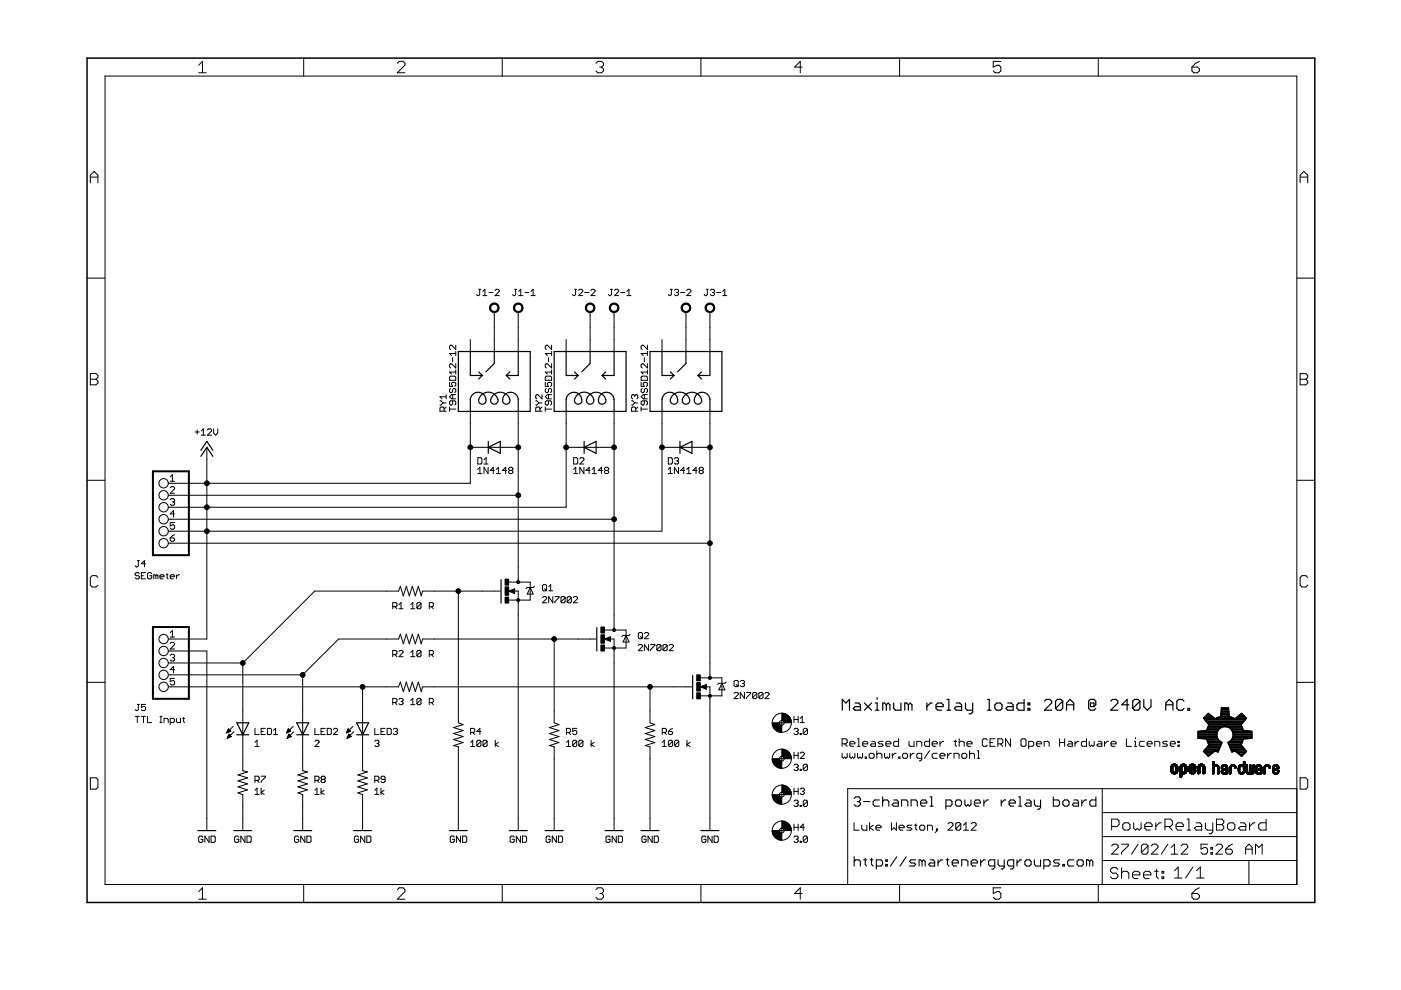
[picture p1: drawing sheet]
<svg xmlns="http://www.w3.org/2000/svg" width="297mm" height="210mm" viewBox="0 0 297 210" stroke-linecap="round" stroke-linejoin="round" font-family="sans-serif">
<g fill="#000" stroke="#000" stroke-width=".23">
<path d="M181.1 169.3l.3-.3zM181.4 169h.7zM181.1 170.6l.3 .3zM182.1 169l.3 .3zM181.8 169.9h.3zM182.1 169.9l.3 .4zM181.4 170.9h.7zM182.4 169.3v.3zM182.4 169.6l-.3 .3zM182.4 170.3v.3zM182.4 170.6l-.3 .3zM183.1 169.9h1.3z"/>
<path d="M185.1 169.9v.7zM185.1 170.6l.4 .3zM185.5 169.6l-.4 .3zM185.5 170.9h.9zM185.5 169.6h.9zM187.1 169v1.9zM187.1 169.9l.4-.3zM187.5 169.6h.6zM188.1 169.6l.3 .3zM188.4 169.9v1zM189.1 170.6l.4-.3zM189.5 169.6h.6z"/>
<path d="M189.1 170.6l.4 .3zM189.5 170.3h1zM190.1 169.6l.4 .3zM190.5 169.9v1zM189.5 170.9h1zM191.2 169.6v1.3zM191.2 169.6h1zM192.2 169.6l.3 .3zM192.5 169.9v1zM193.2 169.6v1.3zM193.2 169.6h1zM194.2 169.6l.3 .3z"/>
<path d="M194.5 169.9v1zM195.2 169.9v.7zM195.2 169.9l.3-.3zM195.2 170.6l.3 .3zM195.5 169.6h.7zM195.5 170.9h.7zM196.2 169.6l.3 .3zM196.5 169.9v.4zM195.2 170.3h1.3zM197.2 169h.3zM197.2 170.9h.6zM197.5 169v1.9z"/>
<path d="M200.6 169.6v2zM200.6 169.6h.9zM201.5 169.6l.3 .3zM200.6 170.9h.9zM201.8 169.9v.7zM201.8 170.6l-.3 .3zM202.6 169.9v.7zM202.6 170.6l.3 .3zM202.9 170.9h.6zM202.9 169.6l-.3 .3zM203.9 170.6l-.4 .3zM202.9 169.6h.6z"/>
<path d="M203.9 169.9v.7zM203.5 169.6l.4 .3zM204.6 169.6v1zM204.6 170.6l.3 .3zM204.9 170.9l.3-.3zM205.2 170.6l.3 .3zM205.9 170.6l-.4 .3zM205.9 169.6v1zM206.6 169.9v.7zM206.9 169.6l-.3 .3zM206.6 170.6l.3 .3zM206.9 169.6h.7z"/>
<path d="M206.9 170.9h.7zM207.6 169.6l.3 .3zM207.9 169.9v.4zM206.6 170.3h1.3zM208.6 169.6v1.3zM208.6 170.3l.7-.7zM209.3 169.6h.3zM212.3 169.6v1.3zM212.3 170.3l.6-.7zM212.9 169.6h.4zM214 169.9v.7zM214.3 169.6l-.3 .3z"/>
<path d="M214 170.6l.3 .3zM214.3 169.6h.6zM214.3 170.9h.6zM214.9 169.6l.4 .3zM215.3 169.9v.4zM214 170.3h1.3zM216 169h.3zM216 170.9h.6zM216.3 169v1.9zM217.3 170.6l.3-.3zM217.6 169.6h.7zM217.3 170.6l.3 .3z"/>
<path d="M217.6 170.3h1zM218.3 169.6l.3 .3zM218.6 169.9v1zM217.6 170.9h1zM219.3 169.6v1zM219.3 170.6l.3 .3zM219.6 170.9h1zM220 171.6h.3zM220.6 169.6v1.6zM220.6 171.2l-.3 .4zM223.3 169v1.9zM223.3 170.9h1z"/>
<path d="M224.6 170.6l-.3 .3zM223.3 169.6h1zM224.6 169.9v.7zM224.3 169.6l.3 .3zM225.3 169.9v.7zM225.3 170.6l.4 .3zM225.7 170.9h.6zM225.7 169.6l-.4 .3zM226.7 170.6l-.4 .3zM225.7 169.6h.6zM226.7 169.9v.7zM226.3 169.6l.4 .3z"/>
<path d="M227.4 170.6l.3-.3zM227.7 169.6h.6zM227.4 170.6l.3 .3zM227.7 170.3h1zM228.3 169.6l.4 .3zM228.7 169.9v1zM227.7 170.9h1zM229.4 169.6v1.3zM229.4 170.3l.6-.7zM230 169.6h.4zM231.1 169.9v.7zM231.4 169.6l-.3 .3z"/>
<path d="M231.1 170.6l.3 .3zM231.4 169.6h.9zM232.3 169v1.9zM231.4 170.9h.9zM181.1 181.7v1.9zM181.1 182.6l.3-.3zM181.4 182.3h.7zM182.1 182.3l.3 .3zM182.4 182.6v1zM183.1 182.3h.7zM183.5 182v1.3zM183.5 183.3l.3 .3z"/>
<path d="M184.5 182.3h.6zM184.8 182v1.3zM184.8 183.3l.3 .3zM185.8 182.3v2zM185.8 182.3h1zM186.8 182.3l.3 .3zM185.8 183.6h1zM187.1 182.6v.7zM187.1 183.3l-.3 .3zM187.8 182.3h.3zM187.8 182.3v.3zM187.8 183.3h.3z"/>
<path d="M187.8 183.3v.3zM188.1 182.3v.3zM187.8 182.6h.3zM188.1 183.3v.3zM187.8 183.6h.3zM190.1 181.7l-1.3 1.9zM192.1 181.7l-1.3 1.9zM192.8 183.6h1zM192.8 182.6l.4-.3zM192.8 182.6l.4 .4zM193.2 182.3h.9zM194.1 183.3l-.3 .3z"/>
<path d="M193.2 183h.6zM193.8 183l.3 .3zM194.9 182.3v1.3zM194.9 182.3h.3zM195.2 182.3l.3 .3zM195.5 182.6v1zM195.5 182.6l.3-.3zM195.8 182.3l.4 .3zM196.2 182.6v1zM196.9 183.3l.3-.3zM197.2 182.3h.6zM196.9 183.3l.3 .3z"/>
<path d="M197.2 183h1zM197.8 182.3l.4 .3zM198.2 182.6v1zM197.2 183.6h1zM198.9 182.3v1.3zM199.5 182.3l-.6 .7zM199.5 182.3h.4zM200.6 182.3h.6zM200.9 182v1.3zM200.9 183.3l.3 .3zM201.9 182.6v.7zM201.9 182.6l.3-.3z"/>
<path d="M201.9 183.3l.3 .3zM202.2 182.3h.7zM202.2 183.6h.7zM202.9 182.3l.3 .3zM203.2 182.6v.4zM201.9 183h1.3zM203.9 182.3v1.3zM203.9 182.3h1zM204.9 182.3l.3 .3zM205.2 182.6v1zM205.9 182.6v.7zM205.9 182.6l.3-.3z"/>
<path d="M205.9 183.3l.3 .3zM206.2 182.3h.7zM206.2 183.6h.7zM206.9 182.3l.3 .3zM207.2 182.6v.4zM205.9 183h1.3zM207.9 182.3v1.3zM207.9 183l.7-.7zM208.6 182.3h.3zM209.6 182.6v.7zM209.6 183.3l.3 .3zM209.6 182.6l.3-.3z"/>
<path d="M209.9 183.6h1zM210.2 184.3h.4zM210.6 184.3l.3-.4zM210.9 182.3v1.6zM209.9 182.3h1zM211.6 182.3v1zM211.6 183.3l.3 .3zM211.9 183.6h1zM212.3 184.3h.3zM212.9 182.3v1.6zM212.6 184.3l.3-.4zM213.6 182.6v.7z"/>
<path d="M213.6 183.3l.4 .3zM213.6 182.6l.4-.3zM214 183.6h.9zM214.3 184.3h.3zM214.6 184.3l.3-.4zM214.9 182.3v1.6zM214 182.3h.9zM215.6 182.3v1.3zM215.6 183l.7-.7zM216.3 182.3h.3zM217.3 182.6v.7zM217.3 183.3l.3 .3z"/>
<path d="M217.6 183.6h.7zM217.3 182.6l.3-.3zM218.6 183.3l-.3 .3zM217.6 182.3h.7zM218.6 182.6v.7zM218.3 182.3l.3 .3zM219.3 182.3v1zM219.3 183.3l.3 .3zM219.6 183.6h1zM220.6 182.3v1.3zM221.3 182.3v2zM221.3 182.3h1z"/>
<path d="M222.3 182.3l.3 .3zM221.3 183.6h1zM222.6 182.6v.7zM222.6 183.3l-.3 .3zM223.3 183.6h1zM223.3 182.6l.4-.3zM223.3 182.6l.4 .4zM223.7 182.3h.9zM224.6 183.3l-.3 .3zM223.7 183h.6zM224.3 183l.3 .3zM225.3 183.3v.3z"/>
<path d="M225.3 183.3h.4zM225.7 183.3v.3zM225.3 183.6h.4zM226.4 182.6v.7zM226.4 183.3l.3 .3zM226.7 182.3l-.3 .3zM226.7 183.6h1zM226.7 182.3h1zM228.4 182.6v.7zM228.4 183.3l.3 .3zM228.7 183.6h.6zM228.7 182.3l-.3 .3z"/>
<path d="M229.3 183.6l.4-.3zM228.7 182.3h.6zM229.7 182.6v.7zM229.3 182.3l.4 .3zM230.4 182.3v1.3zM230.4 182.3h.3zM230.7 182.3l.3 .3zM231 182.6v1zM231 182.6l.4-.3zM231.4 182.3l.3 .3zM231.7 182.6v1z"/>
</g>
<g fill="#000" stroke="#000" stroke-width=".21">
<path d="M22.3 16.1v171.4zM42.1 13.8l.8-.8zM42.1 15.4h1.6zM42.9 13v2.4zM64.4 12.3v3.8zM84.2 15.4l1.7-1.6zM84.6 13l-.4 .4zM84.6 13h.8zM84.2 15.4h1.7zM85.9 13.4v.4zM85.4 13l.5 .4zM106.5 12.3v3.8z"/>
<path d="M126.3 13.4l.4-.4zM126.7 13h.9zM126.3 15l.4 .4zM127.6 13l.4 .4zM127.1 14.2h.5zM127.6 14.2l.4 .4zM126.7 15.4h.9zM128 13.4v.4zM128 13.8l-.4 .4zM128 14.6v.4zM128 15l-.4 .4zM148.6 12.3v3.8z"/>
<path d="M168.5 14.2h1.6zM169.7 13v2.4zM169.7 13l-1.2 1.2zM190.7 12.3v3.8zM210.6 13v1.2zM210.6 14.2l.8-.4zM210.6 15l.4 .4zM211.4 13.8h.4zM211.8 13.8l.4 .4zM211 15.4h.8zM210.6 13h1.6zM212.2 14.2v.8z"/>
<path d="M212.2 15l-.4 .4zM232.9 12.3v3.8zM252.7 14.2v.8zM252.7 15l.4 .4zM253.1 15.4h.8zM253.5 13.4l-.8 .8zM253.9 15.4l.4-.4zM252.7 14.2h1.2zM253.5 13.4l.8-.4zM254.3 14.6v.4zM253.9 14.2l.4 .4zM22.3 16.1h252.7z"/>
<path d="M19.2 37.1v1.7zM19.2 37.1l.8-.8zM19.2 37.5h1.6zM20 36.3l.8 .8zM20.8 37.1v1.7zM275.7 37.1v1.7zM275.7 37.1l.8-.8zM275.7 37.5h1.6zM276.5 36.3l.8 .8zM277.3 37.1v1.7zM18.5 59h3.8zM275 59h3.8z"/>
<path d="M19.2 79.2h1.2zM20.4 79.2l.4 .4zM20.8 79.6v.4zM95.3 80v.6zM95.3 78.9h1.3zM95.3 77.3v.5zM95.3 77.8l.2 .2zM95.3 75h1.3zM95.3 73.4v.5zM95.3 73.9l.2 .2zM95.5 79.8l-.2 .2zM95.5 77.1l-.2 .2z"/>
<path d="M95.5 73.2l-.2 .2zM95.3 78.9l.4 .4zM95.5 77.1h.2zM95.3 75l.4 .4zM95.5 73.2h.2zM96 75.8v.9zM95.5 79.8h.9zM96.4 79.8l.2 .2zM96.6 78.4v.9zM96.6 77.1v.9zM95.7 77.1l.9 .9zM96.6 74.5v.9z"/>
<path d="M96.6 73.2v.9zM95.7 73.2l.9 .9zM99.7 72v2.5zM101 62.4l.3 .3zM101.3 62.7h.2zM101.7 62.4l-.2 .3zM101.5 61.3h.4zM101.7 61.3v1.1zM102.4 61.8l.4-.5zM102.4 62.7h.8zM102.8 61.3v1.4zM103.7 62h.8z"/>
<path d="M104.8 72v2.5zM104.8 66.9v2.5zM104.8 66.1v.8zM104.8 69.4v2.6zM105 62.7l.9-.9zM105.2 61.3l-.2 .3zM105.2 61.3h.4zM105 62.7h.9zM105.9 61.6v.2zM105.6 61.3l.3 .3zM108.7 62.4l.2 .3zM108.9 62.7h.2z"/>
<path d="M109.3 62.4l-.2 .3zM109.1 61.3h.4zM109.3 61.3v1.1zM109.9 72v2.5zM109.9 66.9v2.5zM109.9 66.1v.8zM109.9 69.4v2.6zM110.4 61.3l-.4 .5zM110 62.7h.8zM110.4 61.3v1.4zM111.3 62h.9zM112.6 61.8l.4-.5z"/>
<path d="M112.6 62.7h.9zM113 61.3v1.4zM115.6 80v.6zM115.6 78.9h1.3zM115.6 77.3v.5zM115.6 77.8l.2 .2zM115.6 75h1.3zM115.6 73.4v.5zM115.6 73.9l.2 .2zM115.6 80l.2-.2zM115.6 77.3l.2-.2zM115.8 73.2l-.2 .2z"/>
<path d="M115.6 78.9l.5 .4zM115.8 77.1h.3zM115.6 75l.5 .4zM115.8 73.2h.3zM116.3 75.8v.9zM115.8 79.8h.9zM116.7 79.8l.2 .2zM116.9 78.4v.9zM116.9 77.1v.9zM116.1 77.1l.8 .9zM116.9 74.5v.9zM116.9 73.2v.9z"/>
<path d="M116.1 73.2l.8 .9zM120 72v2.5zM121.4 62.4l.2 .3zM121.6 62.7h.2zM122 62.4l-.2 .3zM121.8 61.3h.4zM122 61.3v1.1zM123.5 61.8l-.8 .9zM122.9 61.3l-.2 .3zM122.9 61.3h.4zM122.7 62.7h.8zM123.5 61.6v.2z"/>
<path d="M123.3 61.3l.2 .3zM124 62h.9zM125.1 72v2.5zM125.1 66.9v2.5zM125.1 66.1v.8zM125.1 69.4v2.6zM125.3 62.7l.9-.9zM125.5 61.3l-.2 .3zM125.5 61.3h.5zM125.3 62.7h.9zM126.2 61.6v.2zM126 61.3l.2 .3z"/>
<path d="M129 62.4l.2 .3zM129.2 62.7h.2zM129.6 62.4l-.2 .3zM129.4 61.3h.5zM129.6 61.3v1.1zM130.2 72v2.5zM130.2 66.9v2.5zM130.2 66.1v.8zM130.2 69.4v2.6zM131.2 61.8l-.9 .9zM130.5 61.3l-.2 .3zM130.5 61.3h.5z"/>
<path d="M130.3 62.7h.9zM131.2 61.6v.2zM131 61.3l.2 .3zM131.6 62h.9zM132.9 61.8l.4-.5zM132.9 62.7h.9zM133.3 61.3v1.4zM135.9 80v.6zM135.9 78.9h1.4zM135.9 77.3v.5zM135.9 77.8l.3 .2zM135.9 75h1.4z"/>
<path d="M135.9 73.4v.5zM135.9 73.9l.3 .2zM135.9 80l.3-.2zM135.9 77.3l.3-.2zM135.9 73.4l.3-.2zM135.9 78.9l.5 .4zM136.2 77.1h.2zM135.9 75l.5 .4zM136.2 73.2h.2zM136.6 75.8v.9zM136.2 79.8h.8zM137 79.8l.3 .2z"/>
<path d="M137.3 78.4v.9zM137.3 77.1v.9zM136.4 77.1l.9 .9zM137.3 74.5v.9zM137.3 73.2v.9zM136.4 73.2l.9 .9zM140.4 72v2.5zM141.7 62.4l.2 .3zM141.9 62.7h.2zM142.3 62.4l-.2 .3zM142.1 61.3h.5zM142.3 61.3v1.1z"/>
<path d="M143 61.6l.2-.3zM143.2 61.3h.5zM143 62.4l.2 .3zM143.7 61.3l.2 .3zM143.4 62h.3zM143.7 62l.2 .2zM143.2 62.7h.5zM143.9 61.6v.2zM143.9 61.8l-.2 .2zM143.9 62.2v.2zM143.9 62.4l-.2 .3zM144.3 62h.9z"/>
<path d="M145.4 72v2.5zM145.4 66.9v2.5zM145.4 66.1v.8zM145.4 69.4v2.6zM145.6 62.7l.9-.9zM145.8 61.3l-.2 .3zM145.8 61.3h.5zM145.6 62.7h.9zM146.5 61.6v.2zM146.3 61.3l.2 .3zM149.3 62.4l.2 .3zM149.5 62.7h.2z"/>
<path d="M150 62.4l-.3 .3zM149.7 61.3h.5zM150 61.3v1.1zM150.5 72v2.5zM150.5 66.9v2.5zM150.5 66.1v.8zM150.5 69.4v2.6zM150.6 61.6l.2-.3zM150.8 61.3h.5zM150.6 62.4l.2 .3zM151.3 61.3l.2 .3zM151 62h.3z"/>
<path d="M151.3 62l.2 .2zM150.8 62.7h.5zM151.5 61.6v.2zM151.5 61.8l-.2 .2zM151.5 62.2v.2zM151.5 62.4l-.2 .3zM151.9 62h.9zM153.2 61.8l.5-.5zM153.2 62.7h.9zM153.7 61.3v1.4zM275.7 79.2h1.2zM276.9 79.2l.4 .4z"/>
<path d="M277.3 79.6v.4zM19.2 79.2v2.4zM19.2 80.4h1.2zM20.4 80.4l.4 .4zM19.2 81.6h1.2zM20.8 80l-.4 .4zM20.8 80.8v.4zM20.8 81.2l-.4 .4zM41.4 91.6h.8zM41.8 91.2v.8zM42.7 91.4l.4-.5zM42.7 92.3h.9z"/>
<path d="M43.1 90.9v1.4zM43.9 94.8v2.6zM43.9 97.4v5.1zM44 92.3l.9-.9zM44.2 90.9l-.2 .3zM44.2 90.9h.4zM44 92.3h.9zM44.9 91.2v.2zM44.6 90.9l.3 .3zM45.3 90.9v.9zM45.3 91.8l.4 .5zM46.2 91.8l-.5 .5z"/>
<path d="M46.2 90.9v.9zM93.3 86.5v.7zM93.3 86.5l.2-.2zM93.3 85.9h.2zM93.3 84.1h1.3zM93.5 86.3h.4zM93.5 85.9l.4-.5zM93.3 85h.2zM93.3 84.1l.4 .5zM93.9 86.3l.2 .2zM93.5 85l.4 .4zM93.9 85.4h.7z"/>
<path d="M94.1 86.5v.7zM94.6 86.3l-.5 .4zM93.3 87.2h1.3zM94.6 83.7v.9zM95.3 86.3v.9zM95.3 85.2v.4zM95.3 85.6l.2 .3zM95.7 83.7l-.4 .4zM95.3 82.6v.4zM95.3 83l.2 .2zM95.3 81.1v.8zM95.3 81.9h.7z"/>
<path d="M95.3 80.6h1.3zM95.5 85l-.2 .2zM95.5 85.9h.2zM95.5 82.4l-.2 .2zM95.5 83.2h.2zM95.7 85.9l.3-.3zM95.3 84.1l.4 .5zM95.7 83.7h.9zM95.7 83.2l.3-.2zM95.7 81.3v.2zM95.7 81.3l.3-.2zM96 85v.6z"/>
<path d="M96 83.7v.9zM96 82.6v.4zM96.2 82.4l-.2 .2zM95.7 81.5l.3 .4zM96 81.1h.4zM96.2 82.4h.2zM96.6 85.6l-.2 .3zM95.5 85h.9zM96.4 82.4l.2 .2zM96.4 81.1l.2 .2zM95.3 86.7h1.3zM96.6 85.2v.4z"/>
<path d="M96.4 85l.2 .2zM95.7 84.6h.9zM96.6 82.6v.4zM96.6 83l-.2 .2zM96.6 81.3v.4zM96.6 81.7l-.2 .2zM96.6 80v.6zM99.7 87.2v2.6zM99.7 89.8v5zM99.7 94.8v7.7zM99.7 94.8h2.6zM101.3 99.5l.4-.4z"/>
<path d="M101.3 97v1.4zM101.3 98.4h.7zM101.7 99.1v1.3zM102.2 98.1l-.2 .3zM101.3 97h.7zM102.2 97.3v.8zM102 97l.2 .3zM102.3 94.8h2.5zM102.6 99.1l.9 1.3zM102.6 97.5l.5-.5zM102.6 98.4h.9zM103.1 97v1.4z"/>
<path d="M103.9 99.7h.9zM104.6 99.1l-.7 .6zM105.2 99.5l.5-.4zM105.7 99.1v1.3zM106.5 99.7h.9zM106.5 99.7l.7-.6zM104.8 94.8h2.5zM107.3 94.8h2.6zM107.8 99.3l.3-.2zM107.8 100l.3-.3zM107.8 99.3v.2zM108.1 99.1h.4z"/>
<path d="M107.8 99.5l.3 .2zM108.1 99.7h.4zM108.5 99.1l.2 .2zM108.5 99.7l.2 .3zM108.7 99.3v.2zM108.5 99.7l.2-.2zM108.7 100v.2zM109.9 87.2v2.6zM109.9 89.8v5zM113.6 86.5v.7zM113.6 86.5l.2-.2zM113.6 85.9h.2z"/>
<path d="M113.6 83.9v.4zM113.6 84.3l.2 .3zM113.8 86.3h.5zM113.8 85.9l.5-.5zM113.6 85h.2zM113.8 83.7l-.2 .2zM113.8 83.7h.2zM114.3 86.3l.2 .2zM113.8 85l.5 .4zM114.3 85.4h.6zM114.5 86.5v.7zM114.9 86.3l-.4 .4z"/>
<path d="M113.6 87.2h1.3zM114.9 83.7v.9zM114 83.7l.9 .9zM115.6 86.3v.9zM115.6 85.2v.4zM115.6 85.6l.2 .3zM115.6 84.1l.5-.4zM115.6 82.6v.4zM115.6 83l.2 .2zM115.6 81.1v.8zM115.6 81.9h.7zM115.6 80.6h1.3z"/>
<path d="M115.8 85l-.2 .2zM115.8 85.9h.3zM115.8 82.4l-.2 .2zM115.8 83.2h.3zM116.1 85.9l.2-.3zM115.6 84.1l.5 .5zM116.1 83.7h.8zM116.1 83.2l.2-.2zM116.1 81.3v.2zM116.1 81.3l.2-.2zM116.3 85v.6zM116.3 83.7v.9z"/>
<path d="M116.3 82.6v.4zM116.5 82.4l-.2 .2zM116.1 81.5l.2 .4zM116.3 81.1h.4zM116.5 82.4h.2zM116.9 85.6l-.2 .3zM115.8 85h.9zM116.7 82.4l.2 .2zM116.7 81.1l.2 .2zM115.6 86.7h1.3zM116.9 85.2v.4zM116.7 85l.2 .2z"/>
<path d="M116.1 84.6h.8zM116.9 82.6v.4zM116.9 83l-.2 .2zM116.9 81.3v.4zM116.9 81.7l-.2 .2zM116.9 80v.6zM120 87.2v2.6zM120 89.8v5zM120 94.8v12.7zM120 94.8h2.6zM122.1 99.1l-.5 .4zM121.6 97v1.4z"/>
<path d="M121.6 98.4h.7zM122.1 99.1v1.3zM122.5 98.1l-.2 .3zM121.6 97h.7zM122.5 97.3v.8zM122.3 97l.2 .3zM122.6 94.8h2.5zM122.9 99.1l.9 1.3zM123.8 97.5l-.9 .9zM123.1 97l-.2 .3zM123.1 97h.5zM122.9 98.4h.9z"/>
<path d="M123.8 97.3v.2zM123.6 97l.2 .3zM124.2 99.7h.9zM124.2 99.7l.7-.6zM125.5 99.5l.5-.4zM126 99.1v1.3zM126.9 99.7h.8zM127.5 99.1l-.6 .6zM125.1 94.8h2.6zM127.7 94.8h2.5zM128.4 99.1l-.2 .2zM128.4 99.7l-.2 .3z"/>
<path d="M128.2 99.3v.2zM128.4 99.1h.4zM128.2 99.5l.2 .2zM128.4 99.7h.4zM128.8 99.1l.3 .2zM128.8 99.7l.3 .3zM129.1 99.3v.2zM128.8 99.7l.3-.2zM129.1 100v.2zM130.2 87.2v2.6zM130.2 89.8v5zM130.2 94.8v15.3z"/>
<path d="M133.9 86.5v.7zM133.9 86.5l.2-.2zM133.9 85.9h.2zM133.9 83.9v.4zM133.9 83.9l.2-.2zM134.1 86.3h.5zM134.1 85.9l.5-.5zM133.9 85h.2zM133.9 84.3l.2 .3zM134.1 83.7h.2zM134.3 83.7l.3 .2zM134.6 86.3l.2 .2z"/>
<path d="M134.1 85l.5 .4zM134.6 85.4h.6zM134.6 83.9v.2zM134.8 83.7l-.2 .2zM134.8 86.5v.7zM134.8 86.7l.4-.4zM134.8 83.7h.2zM135 83.7l.2 .2zM133.9 87.2h1.3zM135.2 83.9v.4zM135 84.6l.2-.3zM135.9 86.3v.9z"/>
<path d="M135.9 85.2v.4zM135.9 85.6l.3 .3zM135.9 84.1l.5-.4zM135.9 82.6v.4zM135.9 83l.3 .2zM135.9 81.1v.8zM135.9 81.9h.7zM135.9 80.6h1.4zM135.9 85.2l.3-.2zM136.2 85.9h.2zM136.2 82.4l-.3 .2zM136.2 83.2h.2z"/>
<path d="M136.4 85.9l.2-.3zM135.9 84.1l.5 .5zM136.4 83.7h.9zM136.4 83.2l.2-.2zM136.4 81.3v.2zM136.4 81.3l.2-.2zM136.6 85v.6zM136.6 83.7v.9zM136.6 82.6v.4zM136.8 82.4l-.2 .2zM136.4 81.5l.2 .4zM136.6 81.1h.4z"/>
<path d="M136.8 82.4h.2zM137 85.9l.3-.3zM136.2 85h.8zM137 82.4l.3 .2zM137 81.1l.3 .2zM135.9 86.7h1.4zM137.3 85.2v.4zM137 85l.3 .2zM136.4 84.6h.9zM137.3 82.6v.4zM137 83.2l.3-.2zM137.3 81.3v.4z"/>
<path d="M137 81.9l.3-.2zM137.3 80v.6zM140.4 87.2v2.6zM140.4 89.8v5zM140.4 94.8v17.8zM140.4 94.8h2.5zM142.1 99.1l-.4 .4zM141.7 97v1.4zM141.7 98.4h.6zM142.1 99.1v1.3zM142.6 98.1l-.3 .3zM141.7 97h.6z"/>
<path d="M142.6 97.3v.8zM142.3 97l.3 .3zM142.9 94.8h2.5zM143 99.1l.9 1.3zM143 97.3l.2-.3zM143.2 97h.5zM143 98.1l.2 .3zM143.7 97l.2 .3zM143.4 97.7h.3zM143.7 97.7l.2 .2zM143.2 98.4h.5zM143.9 97.3v.2z"/>
<path d="M143.9 97.5l-.2 .2zM143.9 97.9v.2zM143.9 98.1l-.2 .3zM144.3 99.7h.9zM144.3 99.7l.7-.6zM145.6 99.5l.4-.4zM146 99.1v1.3zM146.9 99.7h.9zM147.6 99.1l-.7 .6zM145.4 94.8h2.6zM148 94.8h2.5zM148.4 99.1l-.2 .2z"/>
<path d="M148.4 99.7l-.2 .3zM148.2 99.3v.2zM148.4 99.1h.5zM148.2 99.5l.2 .2zM148.4 99.7h.5zM148.9 99.1l.2 .2zM148.9 99.7l.2 .3zM149.1 99.3v.2zM148.9 99.7l.2-.2zM149.1 100v.2zM150.5 87.2v2.6zM150.5 89.8v5z"/>
<path d="M150.5 94.8v20.4zM275.7 79.2v2.4zM275.7 80.4h1.2zM276.9 80.4l.4 .4zM275.7 81.6h1.2zM277.3 80l-.4 .4zM277.3 80.8v.4zM277.3 81.2l-.4 .4zM18.5 101.8h3.8zM28.7 120l.2 .2zM29.1 118.9h.4zM29.3 118.9v1.1z"/>
<path d="M30 119.5h.9zM30.6 118.9l-.6 .6zM36.1 101.1l.5-.5zM36.1 102h.9zM36.1 104.6l.9-.9zM36.1 106l.2-.3zM36.1 109h.9zM36.1 110.8v.7zM36.1 111.5l.5-.2zM36.1 114v.5zM36.1 114.5l.2 .2zM35.7 102.5h.5z"/>
<path d="M35.7 105h.5zM35.7 107.5h.5zM35.7 110.1h.5zM35.7 112.6h.5zM35.7 115.2h.5zM36.2 105h73.7zM36.3 103.2l-.2 .2zM36.3 105.7h.5zM36.1 106.9l.2 .2zM36.1 112l.2 .2zM36.3 114.7h.5zM36.6 100.6v1.4z"/>
<path d="M36.6 111.3h.2zM36.1 114l.5-.4zM36.3 103.2h.5zM36.8 105.7l.2 .3zM36.6 106.4h.2zM36.8 106.4l.2 .3zM36.3 107.1h.5zM36.8 108.3v1.4zM36.1 109l.7-.7zM36.8 111.3l.2 .2zM36.3 112.2h.5zM36.8 114.7l.2-.2z"/>
<path d="M36.1 114h.7zM36.1 104.6h.9zM37 103.4v.3zM36.8 103.2l.2 .2zM37 106v.2zM37 106.2l-.2 .2zM37 106.7v.2zM37 106.9l-.2 .2zM36.1 110.8h.9zM37 111.5v.5zM37 112l-.2 .2zM36.6 113.6l.4-.3z"/>
<path d="M37 114.3v.2zM36.8 114l.2 .3zM36.2 102.5h7.7zM36.2 107.5h7.7zM43.9 102.5v5zM36.2 112.6h7.7zM43.9 107.5v5.1zM43.9 102.5h55.8zM101.3 100.4h.9zM102.6 99.1v1.3zM103.5 99.1v1.3zM104.6 99.1v1.3z"/>
<path d="M105.2 100.4h.9zM107.2 99.1v1.3zM107.8 100v.2zM107.8 100.2l.3 .2zM108.1 100.4h.4zM108.7 100.2l-.2 .2zM109.9 94.8v10.2zM109.9 105v15.2zM43.9 107.5h76.1zM121.6 100.4h.9zM122.9 99.1v1.3zM123.8 99.1v1.3z"/>
<path d="M124.9 99.1v1.3zM125.5 100.4h.9zM127.5 99.1v1.3zM128.2 100v.2zM128.2 100.2l.2 .2zM128.4 100.4h.4zM129.1 100.2l-.3 .2zM36.2 110.1h94zM130.2 110.1v20.3zM43.9 112.6h96.5zM141.7 100.4h.9zM143 99.1v1.3z"/>
<path d="M143.9 99.1v1.3zM145 99.1v1.3zM145.6 100.4h.9zM147.6 99.1v1.3zM148.2 100v.2zM148.2 100.2l.2 .2zM148.4 100.4h.5zM149.1 100.2l-.2 .2zM36.2 115.2h114.3zM150.5 115.2v25.4zM275 101.8h3.8zM19.2 122.4v1.7z"/>
<path d="M19.2 124.1l.4 .4zM19.6 122l-.4 .4zM19.6 124.5h.8zM19.6 122h.8zM20.4 124.5l.4-.4zM20.4 122l.4 .4zM28.7 121.6v.3zM28.7 121.9l.2 .2zM28.7 121.6l.2-.2zM28.9 122.1h.4zM28.7 122.5l.2 .2zM28.9 120.2h.2z"/>
<path d="M29.1 120.2l.2-.2zM28.9 121.4h.4zM29.3 122.1l.2 .2zM28.9 122.7h.4zM29.3 121.4l.2 .2zM29.5 122.3v.2zM29.5 122.5l-.2 .2zM30 121.4v1.3zM30 122.7h.9zM30 122.1h.4zM30.6 118.9v1.3zM30 121.4h.9z"/>
<path d="M31.3 121.6v.9zM31.3 122.5l.2 .2zM31.5 121.4l-.2 .2zM31.5 122.7h.4zM31.5 121.4h.4zM31.9 122.7l.3-.2zM31.9 121.4l.3 .2zM32.2 122.1v.4zM31.7 122.1h.5zM32.6 121.9v.8zM32.6 121.9h.2zM32.8 121.9l.2 .2z"/>
<path d="M33 122.1v.6zM33 122.1l.3-.2zM33.3 121.9l.2 .2zM33.5 122.1v.6zM33.9 122.1v.4zM33.9 122.1l.2-.2zM33.9 122.5l.2 .2zM34.1 121.9h.5zM34.1 122.7h.5zM34.6 121.9l.2 .2zM34.8 122.1v.2zM33.9 122.3h.9z"/>
<path d="M35.2 121.9h.4zM35.4 121.6v.9zM35.4 122.5l.2 .2zM36.1 122.1v.4zM36.1 122.1l.2-.2zM36.1 134.1l.5-.4zM36.1 135.1h.9zM36.1 137.6l.9-.9zM36.1 139l.2-.3zM35.7 135.5h.5zM35.7 138h.5zM36.2 138h7.7z"/>
<path d="M36.2 135.5h7.7zM36.1 122.5l.2 .2zM36.3 121.9h.4zM36.1 136.4l.2-.2zM36.3 138.7h.5zM36.6 133.7v1.4zM36.3 122.7h.4zM36.7 121.9l.3 .2zM36.3 136.2h.5zM36.8 138.7l.2 .3zM36.6 139.4h.2zM36.8 139.4l.2 .3z"/>
<path d="M37 122.1v.2zM36.1 122.3h.9zM36.1 137.6h.9zM37 136.4v.3zM36.8 136.2l.2 .2zM37 139v.2zM37 139.2l-.2 .2zM37 139.7v.2zM37 139.9l-.2 .2zM37.4 121.9v.8zM37.4 122.3l.4-.4zM37.8 121.9h.3z"/>
<path d="M43.9 138v35.6zM43.9 112.6v22.9zM51.5 140.6l15.2-15.3zM64.2 143.1l7.6-7.6zM82 125.3h2.5zM82 135.5h2.5zM66.7 125.3h15.3zM71.8 135.5h10.2zM83.3 127.8v1.3zM83.3 127.8h.6zM83.3 137.9v1.3zM83.3 137.9h.6z"/>
<path d="M83.7 128.6l.5 .5zM83.7 138.8l.5 .4zM83.9 127.8l.3 .2zM83.3 128.6h.6zM83.9 137.9l.3 .2zM83.3 138.8h.6zM84.2 128v.4zM83.9 128.6l.3-.2zM84.2 138.1v.5zM83.9 138.8l.3-.2zM84.9 124.3l-.4 1zM84.9 134.5l-.4 1z"/>
<path d="M84.6 128.2l.4-.4zM84.6 129.1h.8zM85.4 138.3l-.8 .9zM84.6 138.1l.2-.2zM84.9 124.3l.6 2zM84.9 134.5l.6 2zM85 127.8v1.3zM84.8 137.9h.4zM84.6 139.2h.8zM85.4 138.1v.2zM85.2 137.9l.2 .2zM86.1 124.3l-.6 2z"/>
<path d="M86.1 134.5l-.6 2zM86.1 124.3l.7 2zM86.1 134.5l.7 2zM87.4 124.3l-.6 2zM87.4 134.5l-.6 2zM87.1 128.2l.4-.4zM87.1 129.1h.9zM87.1 138.3l.4-.4zM87.1 139.2h.9zM87.4 124.3l.7 2zM87.4 134.5l.7 2zM87.5 127.8v1.3z"/>
<path d="M87.5 137.9v1.3zM88.7 124.3l-.6 2zM88.7 134.5l-.6 2zM88.4 128v.9zM88.4 128l.2-.2zM89.3 128l-.9 .9zM88.4 138.1v.9zM88.4 138.1l.2-.2zM89.3 138.1l-.9 .9zM88.6 127.8h.4zM88.4 128.9l.2 .2zM88.6 137.9h.4z"/>
<path d="M88.4 139l.2 .2zM88.7 124.3l.6 2zM88.7 134.5l.6 2zM89 127.8l.3 .2zM88.6 129.1h.4zM89 137.9l.3 .2zM88.6 139.2h.4zM89.3 128v.9zM89.3 128.9l-.3 .2zM89.3 138.1v.9zM89.3 139l-.3 .2zM89.6 125.3l-.3 1z"/>
<path d="M89.6 135.5l-.3 1zM91 127.8v1.3zM91 127.8h.7zM91 137.9v1.3zM91 137.9h.7zM91.4 128.6l.5 .5zM91.4 138.8l.5 .4zM91.7 127.8l.2 .2zM91 128.6h.7zM91.7 137.9l.2 .2zM91 138.8h.7zM91.9 128v.4z"/>
<path d="M91.9 128.4l-.2 .2zM91.9 138.1v.5zM91.9 138.6l-.2 .2zM89.6 125.3h2.5zM89.6 135.5h2.5zM92.1 125.3h5.1zM102.3 125.3h2.5zM97.2 125.3h5.1zM104.8 125.3h1.3zM107.8 127.2h2.1zM107.8 125.3l1.3 .5zM109 125.3h.9z"/>
<path d="M109.1 124.8v1zM107.8 125.3l1.3-.5zM107.9 123.4h2zM109.9 125.3v1.9zM109.9 122.8v.6zM109.9 123.4h2.5zM109.9 127.2v.7zM109.9 120.2v2.6zM109.9 127.9v2.5zM109.9 130.4v43.2zM111.8 126h1.3zM111.8 124.6h.6z"/>
<path d="M111.8 124.6l-.3 .2zM109.9 127.2h2.5zM112.4 123.4v1.2zM112.4 124.6v2.6zM112.4 124.6l-.6 1.4zM112.4 124.6h.7zM112.4 124.6l.7 1.4zM113.1 124.6l.2-.3zM115 127.8l.9-.9zM115 124.2v.9zM115 124.2l.2-.2zM115.2 126.5l-.2 .2z"/>
<path d="M115.2 124h.5zM115 125.1l.2 .2zM115.5 124.8l.4 .5zM115.2 126.5h.5zM115.7 124l.2 .2zM115.2 125.3h.5zM115 127.8h.9zM115.9 126.7v.2zM115.7 126.5l.2 .2zM115.9 124.2v.9zM115.9 125.1l-.2 .2zM116.3 126.5v1.3z"/>
<path d="M116.3 126.5l.9 1.3zM116.8 124l-.5 .4zM116.3 125.3h.9zM116.8 124v1.3zM117.2 126.5v1.3zM92.1 135.5h25.4zM117.6 126.5h.9zM117.6 127.6v.2zM118.5 126.5v.2zM118.5 126.7l-.9 .9zM118.9 126.7v.9zM118.9 126.7l.3-.2z"/>
<path d="M118.9 127.6l.9-.9zM119.2 126.5h.4zM118.9 127.6l.3 .2zM119.6 126.5l.2 .2zM119.2 127.8h.4zM119.8 126.7v.9zM119.8 127.6l-.2 .2zM120.2 126.7v.9zM120.2 126.7l.3-.2zM120.2 127.6l.9-.9zM120.5 126.5h.4zM120.2 127.6l.3 .2z"/>
<path d="M120.9 126.5l.2 .2zM120.5 127.8h.4zM121.1 126.7v.9zM120.9 127.8l.2-.2zM121.6 127.8l.8-.9zM121.8 126.5l-.2 .2zM121.8 126.5h.4zM121.6 127.8h.8zM122.4 126.7v.2zM122.2 126.5l.2 .2zM122.6 135.5h2.5zM117.5 135.5h5.1z"/>
<path d="M125.1 135.5h1.3zM128.2 137.4h2zM128.2 135.5l1.2 .5zM129.3 135.5h.9zM129.4 135v1zM128.2 135.5l1.2-.5zM128.2 133.6h2zM130.2 135.5v1.9zM130.2 132.9v.7zM130.2 133.6h2.5zM130.2 137.4v.6zM130.2 130.4v2.5z"/>
<path d="M132.1 136.1h1.3zM132.1 134.7h.6zM132.1 134.7l-.3 .3zM130.2 137.4h2.5zM132.7 133.6v1.1zM132.7 134.7v2.7zM132.7 134.7l-.6 1.4zM132.7 134.7h.7zM132.7 134.7l.7 1.4zM133.4 134.7l.2-.2zM135.3 138l.9-.9zM135.3 134.3v.9z"/>
<path d="M135.3 134.3l.3-.2zM135.3 136.9l.3-.2zM135.6 134.1h.4zM135.3 135.2l.3 .2zM135.8 135l.4 .4zM135.6 136.7h.4zM136 134.1l.2 .2zM135.6 135.4h.4zM135.3 138h.9zM136.2 136.9v.2zM136 136.7l.2 .2zM136.2 134.3v.9z"/>
<path d="M136.2 135.2l-.2 .2zM136.6 136.7v1.3zM136.6 136.7l.9 1.3zM136.6 135.4l.9-.8zM136.6 134.3l.3-.2zM136.9 134.1h.4zM137.5 136.7v1.3zM136.6 135.4h.9zM137.5 134.3v.3zM137.3 134.1l.2 .2zM137.9 136.7h.9zM137.9 137.8v.2z"/>
<path d="M138.8 136.7v.2zM138.8 136.9l-.9 .9zM139.3 136.9v.9zM139.3 136.9l.2-.2zM139.3 137.8l.8-.9zM139.5 136.7h.4zM139.3 137.8l.2 .2zM139.9 136.7l.2 .2zM139.5 138h.4zM140.1 136.9v.9zM139.9 138l.2-.2zM140.6 136.9v.9z"/>
<path d="M140.6 136.9l.2-.2zM140.6 137.8l.9-.9zM140.8 136.7h.4zM140.6 137.8l.2 .2zM141.2 136.7l.3 .2zM140.8 138h.4zM141.5 136.9v.9zM141.2 138l.3-.2zM141.9 138l.9-.9zM142.1 136.7l-.2 .2zM142.1 136.7h.4zM141.9 138h.9z"/>
<path d="M142.8 136.9v.2zM142.5 136.7l.3 .2zM275.7 122.4v1.7zM275.7 124.1l.4 .4zM276.1 122l-.4 .4zM276.1 124.5h.8zM276.1 122h.8zM276.9 124.5l.4-.4zM276.9 122l.4 .4zM18.5 144.7h3.8zM28.7 151.9h.8zM28.7 150.5l.2 .2z"/>
<path d="M28.9 150.7h.2zM29.1 151.9v1.3zM29.1 150.7l.2-.2zM29.1 149.4h.4zM29.3 149.4v1.1zM30 151.9h.9zM30 149.4v.6zM30 150l.4-.2zM30 150.5l.2 .2zM30.4 151.9v1.3zM30.4 149.8h.2zM30.6 149.8l.3 .2z"/>
<path d="M30.2 150.7h.4zM30 149.4h.9zM30.9 150v.5zM30.6 150.7l.3-.2zM31.3 151.9v1.3zM31.3 153.2h.9zM33.9 153.2h.5zM33.9 151.9h.5zM34.1 151.9v1.3zM34.8 152.3v.9zM34.8 152.3h.6zM35.4 152.3l.3 .2z"/>
<path d="M35.7 152.5v.7zM36.1 152.3v1.3zM36.1 152.3h.6zM36.1 142h.9zM36.1 143.8v.7zM36.1 144.5l.5-.2zM35.7 140.6h.5zM35.7 143.1h.5zM35.7 145.6h.5zM36.2 140.6h15.3zM36.2 143.1h28zM36.1 139.9l.2 .2z"/>
<path d="M36.1 145l.2 .2zM36.6 144.3h.2zM36.7 152.3l.3 .2zM36.1 153.2h.6zM36.3 140.1h.5zM36.8 141.3v1.4zM36.1 142l.7-.7zM36.8 144.3l.2 .2zM36.3 145.2h.5zM37 152.5v.5zM36.7 153.2l.3-.2zM36.1 143.8h.9z"/>
<path d="M37 144.5v.5zM37 145l-.2 .2zM37.4 152.3v.7zM37.4 153l.2 .2zM37.6 153.2h.7zM38.3 152.3v.9zM38.7 152.3h.4zM38.9 152.1v.9zM38.9 153l.2 .2zM48.4 154.5l-.4 .9zM48.1 155.3h.2zM48.2 155.2h.4z"/>
<path d="M48.6 155.7l-.4 .8zM48.2 155h.7zM48.2 156.4h.4zM48.3 154.9h.5zM48.3 154.8h.4zM48.3 156.3h.6zM48.3 154.7h.3zM48.3 156.1h.7zM48.4 156h.5zM48.4 154.5l.5 .5zM48.5 155.9h.3zM48.5 155.8h.2z"/>
<path d="M48.6 155.7l.5 .5zM48 155.4l.9-.4zM48.2 156.5l.9-.3zM49.4 154l-1.4 1.4zM49.6 155.2l-1.4 1.3zM51.5 155.8v2.5zM51.5 150.7v2.5zM51.5 153.2v2.6zM51.5 140.6v10.1zM54.5 157l-.4 .4zM54.1 158.3h.8zM54.1 154.4v1.3z"/>
<path d="M54.1 155.7h.8zM54.5 157v1.3zM55.4 154.4v1.3zM55.4 155.7h.9zM55.4 155.1h.4zM55.4 154.4h.9zM56.7 154.4v1.3zM56.7 155.7h.6zM57.3 155.7l.3-.2zM56.7 154.4h.6zM57.6 154.6v.9zM57.3 154.4l.3 .2z"/>
<path d="M58 154.9l.4-.5zM58 155.7h.9zM58.4 154.4v1.3zM61.1 154.5l-.4 .9zM60.8 155.3h.2zM60.9 155.2h.4zM61.3 155.7l-.4 .8zM60.9 155h.7zM60.9 154.9h.6zM60.9 156.4h.4zM61 154.8h.4zM61 156.3h.6z"/>
<path d="M61 154.7h.3zM61 156.1h.7zM61.1 156h.5zM61.1 154.5l.5 .5zM61.2 155.9h.3zM61.2 155.8h.2zM61.3 155.7l.5 .5zM60.7 155.4l.9-.4zM60.9 156.5l.9-.3zM62.1 154l-1.4 1.4zM62.3 155.2l-1.4 1.3zM64.2 155.8v2.5z"/>
<path d="M64.2 150.7v2.5zM64.2 153.2v2.6zM64.2 143.1v7.6zM64.2 158.3v2.6zM67.6 157.4l-.8 .9zM66.8 154.4v1.3zM66.8 155.7h.8zM67 157l-.2 .2zM67 157h.4zM66.8 158.3h.8zM67.6 157.2v.2zM67.4 157l.2 .2z"/>
<path d="M68.1 154.4v1.3zM68.1 155.7h.9zM68.1 155.1h.4zM68.1 154.4h.9zM69.4 154.4v1.3zM69.4 155.7h.6zM70 155.7l.3-.2zM69.4 154.4h.6zM70.3 154.6v.9zM70 154.4l.3 .2zM71.6 154.9l-.9 .8zM70.7 154.6l.2-.2z"/>
<path d="M70.9 154.4h.5zM70.7 155.7h.9zM71.6 154.6v.3zM71.4 154.4l.2 .2zM73.8 154.5l-.4 .9zM73.5 155.3h.2zM73.5 155.2h.5zM74 155.7l-.4 .8zM73.6 155h.7zM73.6 154.9h.6zM73.6 156.4h.4zM73.7 154.8h.4z"/>
<path d="M73.7 156.3h.6zM73.7 154.7h.3zM73.7 156.1h.7zM73.8 156h.5zM73.8 154.5l.5 .5zM73.9 155.9h.3zM73.9 155.8h.2zM74 155.7l.5 .5zM73.4 155.4l.9-.4zM73.6 156.5l.9-.3zM74.8 154l-1.4 1.4zM75 155.2l-1.4 1.3z"/>
<path d="M76.9 155.8v2.5zM76.9 150.7v2.5zM76.9 153.2v2.6zM36.2 145.6h40.7zM76.9 145.6v5.1zM76.9 158.3v2.6zM79.7 157l-.2 .2zM79.5 154.4v1.3zM79.5 155.7h.8zM79.7 157h.4zM79.5 158.1l.2 .2zM80.1 157l.2 .2z"/>
<path d="M79.9 157.6h.2zM80.1 157.6l.2 .2zM79.7 158.3h.4zM80.3 157.2v.2zM80.3 157.4l-.2 .2zM80.3 157.8v.3zM80.1 158.3l.2-.2zM80.8 154.4v1.3zM80.8 155.7h.8zM80.8 155.1h.4zM80.8 154.4h.8zM82 145.6h2.5z"/>
<path d="M76.9 145.6h5.1zM82.1 154.4v1.3zM82.1 155.7h.6zM82.7 155.7l.3-.2zM82.1 154.4h.6zM83 154.6v.9zM82.7 154.4l.3 .2zM83.3 148.1v1.3zM83.3 148.1h.6zM83.4 154.6l.2-.2zM83.6 154.4h.5zM83.4 155.5l.2 .2z"/>
<path d="M83.7 148.9l.5 .5zM83.9 148.1l.3 .2zM83.3 148.9h.6zM84.1 154.4l.2 .2zM83.8 155.1h.3zM84.1 155.1l.2 .2zM83.6 155.7h.5zM84.2 148.3v.4zM83.9 148.9l.3-.2zM84.3 154.6v.3zM84.3 154.9l-.2 .2zM84.3 155.3v.2z"/>
<path d="M84.3 155.5l-.2 .2zM84.9 144.6l-.4 1zM84.6 148.3l.2-.2zM84.8 148.1h.4zM84.6 149.2l.2 .2zM84.9 144.6l.6 2zM85.2 148.1l.2 .2zM85 148.7h.2zM85.2 148.7l.2 .2zM84.8 149.4h.4zM85.4 148.3v.2zM85.4 148.5l-.2 .2z"/>
<path d="M85.4 148.9v.3zM85.4 149.2l-.2 .2zM86.1 144.6l-.6 2zM86.1 144.6l.7 2zM87.4 144.6l-.6 2zM87.1 148.5l.4-.4zM87.1 149.4h.9zM87.4 144.6l.7 2zM87.5 148.1v1.3zM88.7 144.6l-.6 2zM88.4 148.3v.9zM88.4 148.3l.2-.2z"/>
<path d="M89.3 148.3l-.9 .9zM88.6 148.1h.4zM88.4 149.2l.2 .2zM88.7 144.6l.6 2zM89 148.1l.3 .2zM88.6 149.4h.4zM89.3 148.3v.9zM89.3 149.2l-.3 .2zM89.6 145.6l-.3 1zM91 148.1v1.3zM91 148.1h.7zM91.4 148.9l.5 .5z"/>
<path d="M91.7 148.1l.2 .2zM91 148.9h.7zM91.9 148.3v.4zM91.9 148.7l-.2 .2zM89.6 145.6h2.5zM96.2 154.3l2 .6zM96.2 155.5l2 .7zM96.2 156.8l2 .6zM96.2 158.1l1 .2zM97.2 150.7v2.5zM97.2 153.2l1 .4zM97.2 125.3v25.4z"/>
<path d="M96.2 154.3l2-.7zM96.2 155.5l2-.6zM96.2 156.8l2-.6zM96.2 158.1l2-.7zM99.8 157.4l.4-.4zM99.8 158.3h.8zM99.8 154.4v1.3zM99.8 154.4h.6zM100.2 157v1.3zM100.2 155.3l.4 .4zM100.4 154.4l.2 .2zM99.8 155.3h.6z"/>
<path d="M100.6 154.6v.5zM100.4 155.3l.2-.2zM101.1 157.2v.9zM101.3 157l-.2 .2zM102 157.2l-.9 .9zM101.1 155.1h.9zM101.3 157h.4zM101.1 158.1l.2 .2zM101.7 157l.3 .2zM101.3 158.3h.4zM101.7 154.4v1.3zM101.7 154.4l-.6 .7z"/>
<path d="M102 157.2v.9zM102 158.1l-.3 .2zM102.4 157.2v.9zM102.6 157l-.2 .2zM103.3 157.2l-.9 .9zM102.6 157h.5zM102.4 158.1l.2 .2zM103.1 157l.2 .2zM102.6 158.3h.5zM103.3 157.2v.9zM103.3 158.1l-.2 .2zM105 157v1.3z"/>
<path d="M105 157.8l.7-.4zM105 157.8l.7 .5zM116.5 154.3l2 .6zM116.5 155.5l2 .7zM116.5 156.8l2 .6zM116.5 158.1l1 .2zM117.5 150.7v2.5zM117.5 153.2l1 .4zM117.5 135.5v15.2zM116.5 154.3l2-.7zM116.5 155.5l2-.6zM116.5 156.8l2-.6z"/>
<path d="M116.5 158.1l2-.7zM120.1 157.4l.4-.4zM120.1 158.3h.9zM120.1 154.4v1.3zM120.1 154.4h.7zM120.5 157v1.3zM120.5 155.3l.5 .4zM120.8 154.4l.2 .2zM120.1 155.3h.7zM121 154.6v.5zM120.8 155.3l.2-.2zM121.4 157.2v.9z"/>
<path d="M121.6 157l-.2 .2zM122.3 157.2l-.9 .9zM121.4 154.4v.7zM121.4 155.1l.4-.2zM121.6 157h.5zM121.4 158.1l.2 .2zM121.4 155.5l.2 .2zM121.8 154.9h.3zM122.1 157l.2 .2zM121.6 158.3h.5zM122.1 154.9l.2 .2zM121.6 155.7h.5z"/>
<path d="M122.3 157.2v.9zM122.3 158.1l-.2 .2zM121.4 154.4h.9zM122.3 155.1v.4zM122.3 155.5l-.2 .2zM122.7 157.2v.9zM122.7 157.2l.2-.2zM122.7 158.1l.9-.9zM122.9 157h.5zM122.7 158.1l.2 .2zM123.4 157l.2 .2zM122.9 158.3h.5z"/>
<path d="M123.6 157.2v.9zM123.6 158.1l-.2 .2zM125.3 157v1.3zM125.3 157.8l.7-.4zM125.3 157.8l.7 .5zM130.2 138v2.6zM130.2 140.6v33zM136.8 154.3l2 .6zM136.8 155.5l2 .7zM136.8 156.8l2 .6zM136.8 158.1l1 .2zM137.8 150.7v2.5z"/>
<path d="M137.8 153.2l1 .4zM92.1 145.6h45.7zM137.8 145.6v5.1zM136.8 154.3l2-.7zM136.8 155.5l2-.6zM136.8 156.8l2-.6zM136.8 158.1l2-.7zM140.8 157l-.4 .4zM140.4 158.3h.9zM140.4 154.4v1.3zM140.4 154.4h.7zM140.8 157v1.3z"/>
<path d="M140.8 155.3l.5 .4zM141.1 154.4l.2 .2zM140.4 155.3h.7zM141.3 154.6v.5zM141.1 155.3l.2-.2zM141.7 157.2v.9zM141.7 157.2l.2-.2zM141.7 158.1l.9-.9zM141.7 155.1v.4zM141.7 155.5l.2 .2zM141.9 157h.5zM141.7 158.1l.2 .2z"/>
<path d="M141.9 155.7h.5zM142.2 154.6l-.5 .5zM142.4 157l.2 .2zM141.9 158.3h.5zM142.4 155.7l.2-.2zM141.7 155.1h.7zM142.6 157.2v.9zM142.6 158.1l-.2 .2zM142.2 154.6l.4-.2zM142.6 155.3v.2zM142.4 155.1l.2 .2zM142.9 145.6h2.5z"/>
<path d="M137.8 145.6h5.1zM143 157.2v.9zM143 157.2l.3-.2zM143 158.1l.9-.9zM143.3 157h.4zM143 158.1l.3 .2zM143.7 157l.2 .2zM143.3 158.3h.4zM143.9 157.2v.9zM143.9 158.1l-.2 .2zM145.6 157v1.3zM145.6 157.8l.7-.4z"/>
<path d="M145.6 157.8l.7 .5zM145.4 145.6h1.3zM148.5 147.5h2zM148.5 145.6l1.3 .5zM149.6 145.6h.9zM149.8 145.1v1zM148.5 145.6l1.3-.5zM148.5 143.7h2zM150.5 145.6v1.9zM150.5 143.1v.6zM150.5 143.7h2.6zM150.5 147.5v.7z"/>
<path d="M150.5 140.6v2.5zM150.5 148.2v2.5zM152.4 146.3h1.3zM152.4 144.9h.7zM152.4 144.9l-.2 .2zM150.5 147.5h2.6zM153.1 143.7v1.2zM153.1 144.9v2.6zM153.1 144.9l-.7 1.4zM153.1 144.9h.6zM153.1 144.9l.6 1.4zM153.7 144.9l.2-.3z"/>
<path d="M155.6 148.1l.9-.9zM155.6 144.5v.9zM155.6 144.5l.3-.2zM155.6 147l.3-.2zM155.9 144.3h.4zM155.6 145.4l.3 .2zM156.1 145.1l.4 .5zM155.9 146.8h.4zM156.3 144.3l.2 .2zM155.9 145.6h.4zM155.6 148.1h.9zM156.5 147v.2z"/>
<path d="M156.3 146.8l.2 .2zM156.5 144.5v.9zM156.5 145.4l-.2 .2zM157 146.8v1.3zM157 146.8l.8 1.3zM157 144.5l.2-.2zM157.2 144.3h.4zM157 145.4l.2 .2zM157.6 144.3l.2 .2zM157.4 144.9h.2zM157.6 144.9l.2 .2zM157.2 145.6h.4z"/>
<path d="M157.8 146.8v1.3zM157.8 144.5v.2zM157.8 144.7l-.2 .2zM157.8 145.1v.3zM157.8 145.4l-.2 .2zM158.3 146.8h.9zM158.3 147.9v.2zM159.2 146.8v.2zM159.2 147l-.9 .9zM159.6 147v.9zM159.6 147l.2-.2zM159.6 147.9l.9-.9z"/>
<path d="M159.8 146.8h.4zM159.6 147.9l.2 .2zM160.2 146.8l.3 .2zM159.8 148.1h.4zM160.5 147v.9zM160.2 148.1l.3-.2zM160.9 147v.9zM160.9 147l.2-.2zM160.9 147.9l.9-.9zM161.1 146.8h.4zM160.9 147.9l.2 .2zM161.5 146.8l.3 .2z"/>
<path d="M161.1 148.1h.4zM161.8 147v.9zM161.5 148.1l.3-.2zM163.1 147.2l-.9 .9zM162.2 147l.2-.2zM162.4 146.8h.5zM162.2 148.1h.9zM163.1 147v.2zM162.9 146.8l.2 .2zM165.2 153.2h1.1zM165.8 152.7v1.1zM168.3 154.6l.3-.2z"/>
<path d="M168.3 151.9v1.3zM168.3 152.5h.9zM168.6 154.4h.4zM168.3 155.5l.3 .2zM169 154.4l.2 .2zM168.8 155.1h.2zM169 155.1l.2 .2zM168.6 155.7h.4zM169.2 154.6v.3zM169.2 154.9l-.2 .2zM169.2 155.3v.2zM169.2 155.5l-.2 .2z"/>
<path d="M169.2 151.9v1.3zM169.2 159.5v1.3zM169.7 155.5v.2zM169.7 155.5h.2zM169.7 152.3l.4-.4zM169.7 153.2h.8zM169.9 155.5v.2zM169.7 155.7h.2zM169.9 159.5l-.2 .2zM170.1 151.9v1.3zM170.3 154.6v.9zM170.3 154.6l.2-.2z"/>
<path d="M170.3 155.5l.9-.9zM169.9 159.5h.4zM170.5 154.4h.5zM170.3 155.5l.2 .2zM170.5 159.7v.2zM170.3 159.5l.2 .2zM171 154.4l.2 .2zM170.5 155.7h.5zM171.2 154.6v.9zM171 155.7l.2-.2zM178.5 156.6v1.6zM178.5 156.6h.8z"/>
<path d="M178.5 159.7v.8zM179.1 157.7l.5 .5zM179.3 156.6l.3 .3zM178.5 157.7h.8zM179.6 156.9v.5zM179.6 157.4l-.3 .3zM180.2 157.4v.6zM180.2 157.4l.2-.2zM180.2 159.7v.8zM180.2 158l.2 .2zM180.4 157.2h.6zM180.4 158.2h.6z"/>
<path d="M181 157.2l.3 .2zM181.3 157.4v.3zM180.2 157.7h1.1zM181.8 156.6h.3zM181.8 158.2h.6zM181.8 159.7v.8zM182.1 156.6v1.6zM182.9 157.4v.6zM182.9 157.4l.3-.2zM182.9 158l.3 .2zM183.2 157.2h.5zM183.2 158.2h.5z"/>
<path d="M183.7 157.2l.3 .2zM184 157.4v.3zM182.9 157.7h1.1zM184.3 160v.5zM184.5 159.7l-.2 .3zM184.8 157.7l-.2 .3zM184.8 157.2h.5zM184.6 158l.2 .2zM184.8 157.7h.8zM184.5 159.7h.6zM185.3 157.2l.3 .2zM185.1 159.7l.2 .3z"/>
<path d="M185.6 157.4v.8zM184.8 158.2h.8zM185.9 159.2v1.6zM185.9 160l.3-.3zM186.2 158.2h.8zM186.2 157.4l.3-.2zM186.2 159.7h.5zM186.2 157.4l.3 .3zM186.5 157.2h.7zM186.7 159.7l.3 .3zM187.2 158l-.2 .2zM186.5 157.7h.5z"/>
<path d="M187 160v.8zM187 157.7l.2 .3zM187.5 159.7v.8zM187.8 157.4v.6zM187.8 157.4l.3-.2zM187.8 158l.3 .2zM188.1 157.2h.5zM188.1 158.2h.5zM188.6 157.2l.3 .2zM188.9 157.4v.3zM187.8 157.7h1.1zM189.5 157.4v.6z"/>
<path d="M189.5 157.4l.2-.2zM189.5 158l.2 .2zM189.7 157.2h.8zM189.7 159.7h.3zM190.5 156.6v1.6zM189.7 158.2h.8zM191.4 160v.5zM191.4 160l.2-.3zM191.6 159.7h.6zM192.2 159.7l.2 .3zM192.7 157.2v.8zM192.7 158l.3 .2z"/>
<path d="M193 158.2h.8zM193.5 159.7h.3zM193.8 157.2v1zM194.4 157.2v1zM194.4 157.2h.8zM194.4 160v.5zM194.4 160l.2-.3zM195.2 157.2l.2 .2zM195.4 157.4v.8zM194.6 159.7h.8zM196 157.4v.6zM196 157.4l.3-.2z"/>
<path d="M196 158l.3 .2zM196.3 157.2h.8zM197.1 156.6v1.6zM196.3 158.2h.8zM197.6 157.4v.6zM197.6 157.4l.3-.2zM197.6 160v.5zM197.6 158l.3 .2zM197.9 157.2h.5zM197.6 160l.3-.3zM197.9 158.2h.5zM198.4 157.2l.3 .2z"/>
<path d="M198.7 157.4v.3zM197.6 157.7h1.1zM197.9 159.7h.8zM199.3 157.2v1zM199.3 157.7l.5-.5zM199.3 160l.2-.3zM199.5 159.7h.6zM199.8 157.2h.3zM200.1 159.7l.2 .3zM200.3 160v.3zM201.4 159.7h.3zM202.3 157.2h.5z"/>
<path d="M202.3 159.7h.8zM202.5 156.9v1.1zM202.5 158l.3 .2zM203.1 159.7l.2 .3zM203.3 160v.8zM203.4 156.6v1.6zM203.4 157.4l.2-.2zM203.6 157.2h.6zM203.9 160v.5zM204.2 157.2l.2 .2zM204.2 159.7l-.3 .3zM204.4 157.4v.8z"/>
<path d="M204.2 159.7h.5zM204.7 159.7l.3 .3zM205 157.4v.6zM205 157.4l.3-.2zM205 158l.3 .2zM205.3 157.2h.5zM205.5 159.2v1.6zM205.5 160l.3-.3zM205.3 158.2h.5zM205.8 157.2l.3 .2zM205.8 159.7h.6zM206.1 157.4v.3z"/>
<path d="M205 157.7h1.1zM206.4 159.7l.2 .3zM206.6 160v.8zM207.2 159.2h.3zM207.5 159.2v1.6zM208.3 156.9v1.1zM208.3 158l.3 .2zM208.6 156.6l-.3 .3zM208.6 158.2h.5zM208.6 156.6h.5zM209.3 158l-.2 .2zM209.1 156.6l.2 .3z"/>
<path d="M209.9 156.6v1.6zM209.9 158.2h1.1zM209.9 157.4h.6zM209.9 156.6h1.1zM211.6 156.6v1.6zM211.6 156.6h.7zM212.1 157.7l.5 .5zM212.3 156.6l.3 .3zM211.6 157.7h.7zM212.6 156.9v.5zM212.6 157.4l-.3 .3zM213.2 156.6v1.6z"/>
<path d="M213.2 156.6l1 1.6zM214.2 156.6v1.6zM216.5 156.9v1.1zM216.5 158l.2 .2zM216.7 156.6l-.2 .3zM216.7 158.2h.6zM216.7 156.6h.6zM217.3 158.2l.2-.2zM217.5 156.9v1.1zM217.3 156.6l.2 .3zM218.1 157.2v1.6zM218.1 157.2h.8z"/>
<path d="M218.9 157.2l.3 .2zM218.1 158.2h.8zM219.2 157.4v.6zM219.2 158l-.3 .2zM219.7 157.4v.6zM219.7 157.4l.3-.2zM219.7 158l.3 .2zM220 157.2h.5zM220 158.2h.5zM220.5 157.2l.3 .2zM220.8 157.4v.3zM219.7 157.7h1.1z"/>
<path d="M221.4 157.2v1zM221.4 157.2h.8zM222.2 157.2l.2 .2zM222.4 157.4v.8zM224.6 156.6v1.6zM224.6 157.4h1.1zM225.7 156.6v1.6zM226.5 157.7l-.2 .3zM226.5 157.2h.6zM226.3 158l.2 .2zM226.5 157.7h.9zM227.1 157.2l.3 .2z"/>
<path d="M227.4 157.4v.8zM226.5 158.2h.9zM227.9 157.2v1zM227.9 157.7l.6-.5zM228.5 157.2h.2zM229.3 157.4v.6zM229.3 157.4l.3-.2zM229.3 158l.3 .2zM229.6 157.2h.8zM230.4 156.6v1.6zM229.6 158.2h.8zM230.9 157.2v.8z"/>
<path d="M230.9 158l.3 .2zM231.2 158.2l.3-.2zM231.5 158l.2 .2zM231.7 158.2l.3-.2zM232 157.2v.8zM232.8 157.7l-.2 .3zM232.8 157.2h.6zM232.6 158l.2 .2zM232.8 157.7h.8zM233.4 157.2l.2 .2zM233.6 157.4v.8zM232.8 158.2h.8z"/>
<path d="M234.2 157.2v1zM234.2 157.7l.5-.5zM234.7 157.2h.3zM235.6 157.4v.6zM235.6 157.4l.2-.2zM235.6 158l.2 .2zM235.8 157.2h.6zM235.8 158.2h.6zM236.4 157.2l.2 .2zM236.6 157.4v.3zM235.6 157.7h1zM238.8 156.6v1.6z"/>
<path d="M238.8 158.2h1.1zM240.5 157.2h.2zM240.5 158.2h.5zM240.7 157.2v1zM240.7 156.4v.2zM241.6 157.4v.6zM241.6 158l.2 .2zM241.6 157.4l.2-.2zM241.8 158.2h.8zM241.8 157.2h.8zM243.2 157.4v.6zM243.2 157.4l.3-.2z"/>
<path d="M243.2 158l.3 .2zM243.5 157.2h.5zM243.5 158.2h.5zM244 157.2l.3 .2zM244.3 157.4v.3zM243.2 157.7h1.1zM244.8 157.2v1zM244.8 157.2h.8zM245.6 157.2l.3 .2zM245.9 157.4v.8zM246.5 158.2h.8zM246.5 157.4l.2-.2z"/>
<path d="M246.5 157.4l.2 .3zM246.7 157.2h.8zM247.3 158.2l.2-.2zM246.7 157.7h.6zM247.3 157.7l.2 .3zM248.1 157.4v.6zM248.1 157.4l.3-.2zM248.1 158l.3 .2zM248.4 157.2h.5zM248.4 158.2h.5zM248.9 157.2l.3 .2zM249.2 157.4v.3z"/>
<path d="M248.1 157.7h1.1zM249.7 157.2h.3zM249.7 157.2v.2zM249.7 158h.3zM249.7 158v.2zM250 157.2v.2zM249.7 157.4h.3zM250 158v.2zM249.7 158.2h.3zM275 144.7h3.8zM19.2 164.9v2.4zM19.2 167.3h1.2z"/>
<path d="M20.4 167.3l.4-.4zM19.2 164.9h1.2zM20.8 165.3v1.6zM20.4 164.9l.4 .4zM42.1 177.5v.9zM42.1 178.4l.3 .2zM42.4 177.3l-.3 .2zM42.4 178.6h.4zM42.4 177.3h.4zM42.8 178.6l.2-.2zM42.8 177.3l.2 .2zM43 177.9v.5z"/>
<path d="M42.6 177.9h.4zM43.4 177.3v1.3zM43.4 177.3l.9 1.3zM43.9 173.6v2.5zM44.3 177.3v1.3zM44.7 177.3v1.3zM44.7 178.6h.7zM45.6 178.4l-.2 .2zM44.7 177.3h.7zM45.6 177.5v.9zM45.4 177.3l.2 .2zM49.7 177.5v.9z"/>
<path d="M49.7 178.4l.3 .2zM50 177.3l-.3 .2zM50 178.6h.4zM50 177.3h.4zM50.4 178.6l.2-.2zM50.5 168.1l2-.6zM50.5 166.8l2-.6zM50.5 165.6l2-.7zM50.5 164.3l2-.6zM50.4 177.3l.2 .2zM50.6 177.9v.5zM50.2 177.9h.4z"/>
<path d="M51.1 177.3v1.3zM51.1 177.3l.8 1.3zM51.5 160.9v2.5zM51.5 168.5v2.5zM50.5 168.1l1 .4zM51.5 173.6v2.5zM51.5 171v2.6zM51.5 158.3v2.6zM51.9 177.3v1.3zM52.4 177.3v1.3zM52.4 178.6h.6zM50.5 166.8l2 .7z"/>
<path d="M50.5 165.6l2 .6zM50.5 164.3l2 .6zM51.5 163.4l1 .3zM53.3 178.4l-.3 .2zM52.4 177.3h.6zM53.3 177.5v.9zM53 177.3l.3 .2zM54.5 167.1l-.4 .5zM54.1 168.4h.8zM54.1 164.6v1.3zM54.1 164.6h.6zM54.5 167.1v1.3z"/>
<path d="M54.5 165.5l.4 .4zM54.7 164.6l.2 .2zM54.1 165.5h.6zM54.9 164.8v.4zM54.7 165.5l.2-.3zM55.4 167.1v1.3zM55.4 168l.6-.4zM55.4 164.6h.9zM55.4 165.7v.2zM55.4 168l.6 .4zM56.3 164.6v.2zM55.4 165.7l.9-.9z"/>
<path d="M62.4 177.5v.9zM62.4 178.4l.3 .2zM62.7 177.3l-.3 .2zM62.7 178.6h.4zM62.7 177.3h.4zM63.1 178.6l.2-.2zM63.2 168.1l2-.6zM63.2 166.8l2-.6zM63.2 165.6l2-.7zM63.2 164.3l2-.6zM63.1 177.3l.2 .2zM63.3 177.9v.5z"/>
<path d="M62.9 177.9h.4zM63.8 177.3v1.3zM63.8 177.3l.8 1.3zM64.2 160.9v2.5zM64.2 168.5v2.5zM63.2 168.1l1 .4zM64.2 173.6v2.5zM64.2 171v2.6zM64.6 177.3v1.3zM65.1 177.3v1.3zM65.1 178.6h.6zM63.2 166.8l2 .7z"/>
<path d="M63.2 165.6l2 .6zM63.2 164.3l2 .6zM64.2 163.4l1 .3zM65.9 178.4l-.2 .2zM65.1 177.3h.6zM65.9 177.5v.9zM65.7 177.3l.2 .2zM67.2 167.1l-.4 .5zM66.8 168.4h.8zM66.8 164.6v1.3zM66.8 164.6h.6zM67.2 167.1v1.3z"/>
<path d="M67.2 165.5l.4 .4zM67.4 164.6l.2 .2zM66.8 165.5h.6zM67.6 164.8v.4zM67.4 165.5l.2-.3zM68.1 167.1v1.3zM68.1 168l.6-.4zM68.3 164.6l-.2 .2zM68.1 165.5v.2zM68.1 165.5l.2-.3zM68.1 164.8v.2zM68.3 164.6h.4z"/>
<path d="M68.1 165.7l.2 .2zM68.1 165l.2 .2zM68.3 165.2h.4zM68.1 168l.6 .4zM68.7 164.6l.3 .2zM68.7 165.2l.3 .3zM68.3 165.9h.4zM69 164.8v.2zM69 165l-.3 .2zM69 165.5v.2zM69 165.7l-.3 .2zM75.1 177.5v.9z"/>
<path d="M75.1 178.4l.3 .2zM75.4 177.3l-.3 .2zM75.4 178.6h.4zM75.4 177.3h.4zM75.8 178.6l.2-.2zM75.9 168.1l2-.6zM75.9 166.8l2-.6zM75.9 165.6l2-.7zM75.9 164.3l2-.6zM75.8 177.3l.2 .2zM76 177.9v.5zM75.6 177.9h.4z"/>
<path d="M76.5 177.3v1.3zM76.5 177.3l.8 1.3zM76.9 160.9v2.5zM76.9 168.5v2.5zM75.9 168.1l1 .4zM76.9 173.6v2.5zM76.9 171v2.6zM77.3 177.3v1.3zM77.8 177.3v1.3zM77.8 178.6h.6zM75.9 166.8l2 .7zM75.9 165.6l2 .6z"/>
<path d="M75.9 164.3l2 .6zM76.9 163.4l1 .3zM78.6 178.4l-.2 .2zM77.8 177.3h.6zM78.6 177.5v.9zM78.4 177.3l.2 .2zM79.9 167.1l-.4 .5zM79.5 168.4h.8zM79.5 164.6v1.3zM79.5 164.6h.6zM79.9 167.1v1.3zM79.9 165.5l.4 .4z"/>
<path d="M80.1 164.6l.2 .2zM79.5 165.5h.6zM80.3 164.8v.4zM80.1 165.5l.2-.3zM80.8 167.1v1.3zM80.8 168l.6-.4zM80.8 165.7l.2 .2zM80.8 164.8v.2zM80.8 165l.2 .2zM81 165.9h.4zM81 164.6l-.2 .2zM81 165.2h.6z"/>
<path d="M80.8 168l.6 .4zM81.6 165.7l-.2 .2zM81 164.6h.4zM81.6 164.8v.9zM81.4 164.6l.2 .2zM95.5 177.5v.9zM95.5 178.4l.2 .2zM95.7 177.3l-.2 .2zM95.7 178.6h.4zM95.7 177.3h.4zM96.3 178.4l-.2 .2zM96.1 177.3l.2 .2z"/>
<path d="M96.3 177.9v.5zM95.9 177.9h.4zM96.8 177.3v1.3zM96.8 177.3l.8 1.3zM97.2 158.3v2.6zM97.2 173.6v2.5zM97.2 160.9v12.7zM97.6 177.3v1.3zM98.1 177.3v1.3zM98.1 178.6h.6zM99 178.4l-.3 .2zM98.1 177.3h.6z"/>
<path d="M99 177.5v.9zM98.7 177.3l.3 .2zM108.2 177.5v.9zM108.2 178.4l.2 .2zM108.4 177.3l-.2 .2zM108.4 178.6h.4zM108.4 177.3h.4zM109 178.4l-.2 .2zM108.8 177.3l.2 .2zM109 177.9v.5zM108.6 177.9h.4zM109.5 177.3v1.3z"/>
<path d="M109.5 177.3l.8 1.3zM109.9 173.6v2.5zM110.3 177.3v1.3zM110.8 177.3v1.3zM110.8 178.6h.6zM111.7 178.4l-.3 .2zM110.8 177.3h.6zM111.7 177.5v.9zM111.4 177.3l.3 .2zM115.8 177.5v.9zM115.8 178.4l.2 .2zM116 177.3l-.2 .2z"/>
<path d="M116 178.6h.4zM116 177.3h.4zM116.6 178.4l-.2 .2zM116.4 177.3l.2 .2zM116.6 177.9v.5zM116.2 177.9h.4zM117.1 177.3v1.3zM117.1 177.3l.9 1.3zM117.5 158.3v2.6zM117.5 173.6v2.5zM117.5 160.9v12.7zM118 177.3v1.3z"/>
<path d="M118.4 177.3v1.3zM118.4 178.6h.7zM119.3 178.4l-.2 .2zM118.4 177.3h.7zM119.3 177.5v.9zM119.1 177.3l.2 .2zM128.5 177.5v.9zM128.5 178.4l.2 .2zM128.7 177.3l-.2 .2zM128.7 178.6h.4zM128.7 177.3h.4zM129.3 178.4l-.2 .2z"/>
<path d="M129.1 177.3l.2 .2zM129.3 177.9v.5zM128.9 177.9h.4zM129.8 177.3v1.3zM129.8 177.3l.9 1.3zM130.2 173.6v2.5zM130.7 177.3v1.3zM131.1 177.3v1.3zM131.1 178.6h.7zM132 178.4l-.2 .2zM131.1 177.3h.7zM132 177.5v.9z"/>
<path d="M131.8 177.3l.2 .2zM136.1 177.5v.9zM136.1 178.4l.2 .2zM136.3 177.3l-.2 .2zM136.3 178.6h.5zM136.3 177.3h.5zM137 178.4l-.2 .2zM136.8 177.3l.2 .2zM137 177.9v.5zM136.5 177.9h.5zM137.4 177.3v1.3zM137.4 177.3l.9 1.3z"/>
<path d="M137.8 158.3v2.6zM137.8 173.6v2.5zM137.8 160.9v12.7zM138.3 177.3v1.3zM138.7 177.3v1.3zM138.7 178.6h.7zM139.6 178.4l-.2 .2zM138.7 177.3h.7zM139.6 177.5v.9zM139.4 177.3l.2 .2zM148.8 177.5v.9zM148.8 178.4l.2 .2z"/>
<path d="M149 177.3l-.2 .2zM149 178.6h.5zM149 177.3h.5zM149.7 178.4l-.2 .2zM149.5 177.3l.2 .2zM149.7 177.9v.5zM149.2 177.9h.5zM150.1 177.3v1.3zM150.1 177.3l.9 1.3zM150.5 173.6v2.5zM150.5 150.7v22.9zM151 177.3v1.3z"/>
<path d="M151.4 177.3v1.3zM151.4 178.6h.7zM152.3 178.4l-.2 .2zM151.4 177.3h.7zM152.3 177.5v.9zM152.1 177.3l.2 .2zM165.2 160.9h1.1zM165.2 168.5h1.1zM165.2 176.1h1.1zM165.8 160.4v1zM165.8 168v1zM165.8 175.6v1z"/>
<path d="M168.3 162.3l.3-.3zM168.3 169.9l.3-.2zM168.3 177.5l.3-.2zM168.3 159.5v1.3zM168.3 160.2h.9zM168.3 167.1v1.3zM168.3 167.8h.9zM168.3 174.7v1.4zM168.3 175.4h.9zM168.6 162h.4zM168.3 163.1l.3 .3zM168.6 169.7h.4z"/>
<path d="M168.3 170.8l.3 .2zM168.6 177.3h.4zM168.3 178.4l.3 .2zM169 162l.2 .3zM168.8 162.7h.2zM169 162.7l.2 .2zM168.6 163.4h.4zM169 169.7l.2 .2zM168.8 170.3h.2zM169 170.3l.2 .2zM168.6 171h.4zM169 177.3l.2 .2z"/>
<path d="M168.8 177.9h.2zM169 177.9l.2 .3zM168.6 178.6h.4zM169.2 162.3v.2zM169.2 162.5l-.2 .2zM169.2 162.9v.2zM169.2 163.1l-.2 .3zM169.2 169.9v.2zM169.2 170.1l-.2 .2zM169.2 170.5v.3zM169.2 170.8l-.2 .2zM169.2 177.5v.2z"/>
<path d="M169.2 177.7l-.2 .2zM169.2 178.2v.2zM169.2 178.4l-.2 .2zM169.2 167.1v1.3zM169.2 174.7v1.4zM169.7 163.1v.3zM169.7 163.1h.2zM169.7 170.8v.2zM169.7 170.8h.2zM169.7 178.4v.2zM169.7 178.4h.2zM169.7 160.8l.8-.9z"/>
<path d="M169.7 167.3l.2-.2zM169.7 175.4h.8zM169.9 163.1v.3zM169.7 163.4h.2zM169.9 170.8v.2zM169.7 171h.2zM169.9 178.4v.2zM169.7 178.6h.2zM169.9 167.1h.4zM169.7 168.2l.2 .2zM170.3 162.3v.8zM170.5 162l-.2 .3z"/>
<path d="M170.3 163.1l.9-.8zM170.3 169.9v.9zM170.5 169.7l-.2 .2zM170.3 170.8l.9-.9zM170.3 177.5v.9zM170.5 177.3l-.2 .2zM170.3 178.4l.9-.9zM170.3 167.1l.2 .2zM170.1 167.8h.2zM170.3 167.8l.2 .2zM169.9 168.4h.4zM170.3 174.7v1.4z"/>
<path d="M170.3 174.7l-.6 .7zM170.5 162h.5zM170.3 163.1l.2 .3zM170.5 169.7h.5zM170.3 170.8l.2 .2zM170.5 177.3h.5zM170.3 178.4l.2 .2zM169.7 160.8h.8zM170.5 167.3v.3zM170.5 167.6l-.2 .2zM170.5 168v.2zM170.5 168.2l-.2 .2z"/>
<path d="M171 162l.2 .3zM170.5 163.4h.5zM171 169.7l.2 .2zM170.5 171h.5zM171 177.3l.2 .2zM170.5 178.6h.5zM171.2 162.3v.8zM171.2 163.1l-.2 .3zM171.2 169.9v.9zM171.2 170.8l-.2 .2zM171.2 177.5v.9zM171.2 178.4l-.2 .2z"/>
<path d="M178.5 160.5l.3 .3zM179.1 160.5l-.3 .3zM179.1 160.5l.2 .3zM179.3 160.8l.3-.3zM179.6 159.7v.8zM179.7 167.2h54zM180.2 160.5l.2 .3zM180.4 160.8l.3-.3zM180.7 160.5l.3 .3zM181 160.8l.3-.3zM181.1 174.4v1.6zM181.1 176h1.1z"/>
<path d="M181.3 159.7v.8zM181.8 160.5l.3 .3zM182.1 160.8l.3-.3zM182.4 160.5l.2 .3zM182.9 160.5l-.3 .3zM182.7 175v.7zM182.7 175.7l.3 .3zM182.9 159.7v.8zM183 176h.8zM183.5 160.5v.3zM183.5 160.5h.2zM183.7 160.5v.3z"/>
<path d="M183.5 160.8h.2zM183.8 175v1zM184.3 160.5l.2 .3zM184.4 174.4v1.6zM184.4 175.5l.8-.5zM184.5 160.8h.6zM185.3 160.5l-.2 .3zM184.4 175.5l.8 .5zM185.3 160v.5zM185.7 175.2v.5zM185.7 175.2l.3-.2zM185.7 175.7l.3 .3z"/>
<path d="M186 175h.5zM186 176h.5zM186.5 175l.3 .2zM186.8 175.2v.3zM185.7 175.5h1.1zM187.5 160.5l.3 .3zM187.8 160.8l.3-.3zM188.1 160.5l.2 .3zM188.3 160.8l.3-.3zM188.6 159.7v.8zM189 174.4v1.6zM189 176l.5-.5z"/>
<path d="M189.2 159.7v1.1zM189.2 160.3l.5-.6zM189.5 175.5l.6 .5zM190.1 174.4v1.6zM190.5 160.5v.3zM190.5 160.5h.3zM190.6 175.2v.5zM190.6 175.2l.3-.2zM190.8 160.5v.3zM190.5 160.8h.3zM190.6 175.7l.3 .3zM190.9 175h.5z"/>
<path d="M191.4 160.5l.2 .3zM190.9 176h.5zM191.4 175l.3 .2zM191.6 160.8h.6zM191.7 175.2v.3zM190.6 175.5h1.1zM192.4 160.5l-.2 .3zM192.3 176h.8zM192.3 175.2l.2-.2zM192.4 160v.5zM192.3 175.2l.2 .3zM192.5 175h.8z"/>
<path d="M193 159.7v1.1zM193 160.3l.5-.6zM193.1 176l.2-.3zM192.5 175.5h.6zM193.1 175.5l.2 .2zM193.9 175h.5zM194.2 174.7v1zM194.2 175.7l.2 .3zM194.4 160.5l.2 .3zM194.6 160.8h.8zM194.9 161.3h.3zM195 175.2v.5z"/>
<path d="M195 175.7l.3 .3zM195.2 161.3l.2-.2zM195.3 176h.5zM195 175.2l.3-.2zM195.4 159.7v1.4zM195.8 176l.3-.3zM195.3 175h.5zM197.1 159.2l-1.1 1.6zM196.1 175.2v.5zM195.8 175l.3 .2zM196.6 175v1zM196.6 175h.8z"/>
<path d="M197.4 175l.3 .2zM197.6 160.5l.3 .3zM197.7 175.2v.8zM197.9 160.8h.8zM198.3 176.6l.5-.6zM198.5 175.7v.3zM198.5 176h.3zM198.8 175.7v.3zM198.5 175.7h.3zM199.3 160v.5zM199.3 160.5l.2 .3zM199.5 160.8h.6z"/>
<path d="M199.3 160.3h1zM200.9 159.7v1.1zM200.9 160.3l.5-.6zM202.1 175l-1.1 1zM201.3 174.4l-.3 .3zM201.3 174.4h.5zM201 176h1.1zM202.1 174.7v.3zM201.8 174.4l.3 .3zM202.3 159.7v1.1zM202.6 174.7v1zM202.6 174.7l.3-.3z"/>
<path d="M202.6 175.7l1.1-1zM202.9 174.4h.5zM202.6 175.7l.3 .3zM203.4 174.4l.3 .3zM202.9 176h.5zM203.7 174.7v1zM203.7 175.7l-.3 .3zM203.9 160.5l.3 .3zM204.2 160.8h.5zM204.8 174.4l-.5 .6zM204.3 176h1zM205 160.5l-.3 .3z"/>
<path d="M204.8 174.4v1.6zM205 160v.5zM207 175l-1.1 1zM206.2 174.4l-.3 .3zM206.2 174.4h.5zM205.9 176h1.1zM207 174.7v.3zM206.7 174.4l.3 .3zM207.2 160.8h.5zM233.7 167.2h41.3zM233.7 177.4h41.3zM233.7 172.3v5.1z"/>
<path d="M233.7 172.3h41.3zM233.7 167.2v5.1zM235.7 173.7v2.3zM235.7 173.7h1.2zM236 179l-.3 .3zM236 179h.7zM236.9 173.7l.4 .4zM235.7 175.2h1.2zM237.1 179.3v.4zM236.7 179l.4 .3zM237.3 174.1v.7zM237.3 174.8l-.4 .4z"/>
<path d="M237.8 179h1.4zM238 174.8v.8zM238 175.6l.4 .4zM238.4 176h.8zM238.4 174.5l-.4 .3zM239.2 176l.4-.4zM238.4 174.5h.8zM239.2 179v.3zM237.8 180.7l1.4-1.4zM239.6 174.8v.8zM239.2 174.5l.4 .3zM240.4 174.5v1.1z"/>
<path d="M240.4 175.6l.4 .4zM240.8 176l.4-.4zM241.2 175.6l.3 .4zM241.5 176l.4-.4zM241.9 174.5v1.1zM242 179.3l.4-.3zM242.4 179h.7zM242.7 174.8v.8zM242.7 174.8l.4-.3zM243.1 179l.3 .3zM242.7 175.6l.4 .4zM243.1 174.5h.8z"/>
<path d="M243.4 179.3v1.4zM243.1 176h.8zM243.9 174.5l.4 .3zM244.3 174.8v.4zM242.7 175.2h1.6zM244.5 179l-.4 .3zM245 174.5v1.5zM245 175.2l.8-.7zM244.5 179h.7zM245.5 179.3v.4zM245.2 179l.3 .3zM245.8 174.5h.4z"/>
<path d="M247 173.7v2.3zM247 173.7h1.2zM247.8 175.2l.8 .8zM248.2 173.7l.4 .4zM247 175.2h1.2zM248.3 163.4h.3zM248.3 163.3h.3zM248.3 163.2h.3zM248.3 163.1h.3zM248.3 163h.3zM248.3 162.9h.3zM248.3 162.8h.3z"/>
<path d="M248.3 162.7h.3zM248.3 163.6h.5zM248.3 163.6h.4zM248.3 163.5h.4zM248.3 163.4h.4zM248.3 162.7h.4zM248.3 162.6h.4zM248.3 162.5h.4zM248.3 179.7l.7-.7zM248.3 163.7h.6zM248.3 163.7h.5zM248.3 162.5h.5z"/>
<path d="M248.3 162.4h.5zM248.3 162.4h.6zM248.3 163.7h1.3zM248.3 162.4h1.3zM248.4 163.8h1.2zM248.4 163.7h1.2zM248.4 162.3h1.2zM248.4 162.2h1.2zM248.4 163.9h1.2zM248.5 163.9h1.1zM248.5 162.2h1.1zM248.5 163.9h1z"/>
<path d="M248.5 162.2h1zM248.5 164h1zM248.5 164h.9zM248.5 162.1h.9zM248.6 174.1v.7zM248.6 174.8l-.4 .4zM248.6 164h.8zM248.6 162.1h.8zM248.6 162.1h.7zM248.7 164h.6zM248.7 164.1h.6zM248.7 162.1h.6z"/>
<path d="M248.7 162h.6zM248.8 162h.4zM248.8 164.1h.4zM248.9 164.1h.2zM248.9 162h.3zM248.9 162h.2zM249 179v2.1zM249 162.4h.6zM249.1 163.7h.5zM249.1 162.4h.5zM249.1 163.7h.6zM249.1 162.4h.6z"/>
<path d="M249.2 163.7h.5zM249.2 162.4h.5zM249.2 163.6h.5zM249.2 162.5h.5zM249.3 163.6h.4zM249.3 162.5h.4zM249.3 163.5h.4zM249.3 162.6h.4zM249.3 163.4h.4zM249.3 163.3h.4zM249.3 163.2h.4zM249.3 163.1h.4z"/>
<path d="M249.3 163h.4zM249.3 162.9h.4zM249.3 162.8h.4zM249.3 162.7h.4zM249.3 174.8v.8zM249.3 174.8l.4-.3zM249.3 175.6l.4 .4zM249.7 174.5h.8zM250.2 164.8h.1zM250.2 164.8h.2zM250.2 164.7h.2zM250.2 164.7h.3z"/>
<path d="M250.2 164.7h.4zM250.2 164.6h.4zM250.2 164.5h.4zM250.2 164.4h.4zM250.2 164.3h.4zM250.2 164.2h.4zM250.2 164.1h.4zM250.2 164.1h1zM250.2 164h1zM250.2 164h1.1zM250.2 164h1.2zM250.2 163.9h1.2z"/>
<path d="M250.2 163.9h1.3zM250.2 163.8h1.3zM250.2 163.7h1.3zM250.2 163.7h1.4zM250.2 163.7h.6zM250.2 163.7h.5zM250.2 163.6h.5zM250.2 163.6h.4zM250.2 163.5h.4zM250.2 163.4h.4zM250.2 163.3h.4zM250.2 163.2h.4z"/>
<path d="M250.2 163.1h.4zM250.2 163h.4zM250.2 162.9h.4zM250.2 162.8h.4zM250.2 162.7h.4zM250.2 162.6h.4zM250.2 162.5h.4zM250.2 162.5h.5zM250.2 162.4h.5zM250.3 162.4h.4zM250.3 162.4h.5zM250.3 162.4h1.3z"/>
<path d="M250.3 162.3h1.2zM250.3 162.2h1.2zM250.3 162.2h1.1zM250.4 162.2h1zM250.5 162.1h.9zM250.5 162.1h.8zM249.7 176h.8zM250.5 174.5l.4 .3zM250.6 162.1h.6zM250.7 164.1h.5zM250.7 162h.5zM250.7 164.1h.4z"/>
<path d="M250.7 162h.4zM250.8 179l-.4 .3zM250.8 164.1h.2zM250.8 162h.2zM250.9 174.8v.4zM249.3 175.2h1.6zM251 163.7h.6zM251 162.4h.6zM251.1 163.7h.5zM251.1 162.4h.5zM251.1 163.6h.5zM251.1 162.5h.5z"/>
<path d="M251.2 163.6h.4zM251.2 162.5h.4zM251.2 162.6h.4zM251.2 163.5h.4zM251.2 163.4h.4zM251.2 163.3h.4zM251.2 163.2h.4zM251.2 163.1h.4zM251.2 163h.4zM251.2 162.9h.4zM251.2 162.8h.4zM251.2 162.7h.4z"/>
<path d="M250.8 179h.7zM251.7 173.7h.4zM251.7 176h.8zM251.8 179.3v.4zM251.5 179l.3 .3zM252.1 173.7v2.3zM252.1 163.5h.4zM252.1 163.4h.4zM252.1 163.4h.5zM252.1 163.3h.5zM252.1 163.3h.6zM252.1 163.3h.7z"/>
<path d="M252.1 163.2h.7zM252.1 163.2h.8zM252.1 163.2h.9zM252.1 163.1h.9zM252.1 163.1h1zM252.1 163.1h1.1zM252.1 163h1.2zM252.1 163h1.3zM252.1 162.9h1.4zM252.1 162.9h.4zM252.1 162.8h.4zM252.1 162.7h.4z"/>
<path d="M252.1 162.6h.4zM252.1 163.7h.5zM252.1 163.6h.5zM252.1 163.6h.4zM252.1 162.5h.4zM252.1 162.5h.5zM252.1 163.7h.6zM252.1 162.4h.5zM252.1 162.4h.6zM252.2 163.7h.5zM252.2 162.4h.5zM252.2 163.8h1.2z"/>
<path d="M252.2 163.7h1.2zM252.2 163.7h.6zM252.2 162.4h.6zM252.2 162.4h1.3zM252.2 162.3h1.2zM252.2 163.9h1.2zM252.3 163.9h1zM252.3 163.9h1.1zM252.3 162.2h1.1zM252.3 162.2h1zM252.3 164h1zM252.4 164h.9z"/>
<path d="M252.4 162.1h.9zM252.4 164h.8zM252.4 162.1h.8zM252.5 164h.7zM252.5 162.1h.7zM252.5 162.1h.6zM252.5 164.1h.6zM252.6 164.1h.5zM252.6 162.9h.9zM252.6 162h.5zM252.6 162h.4zM252.6 164.1h.4z"/>
<path d="M252.7 164.1h.2zM252.7 162.9h.8zM252.7 162h.3zM252.7 162h.2zM252.8 162.9h.7zM252.8 162.8h.7zM252.9 162.8h.6zM252.9 162.4h.6zM252.9 163.7h.5zM252.9 163.7h.6zM253 163.7h.5zM253 162.8h.5z"/>
<path d="M253 162.4h.5zM253 162.7h.5zM253 163.6h.5zM253 162.5h.5zM253.1 163.6h.4zM253.1 162.5h.4zM253.1 162.7h.4zM253.1 162.6h.4zM253.1 163.5h.4zM253.2 163.5h.3zM253.2 163.4h.3zM253.2 163.3h.3z"/>
<path d="M253.2 175.6l.4-.4zM253.3 163.3h.2zM253.3 163.2h.2zM253.4 163.2h.1zM253.6 174.5h.8zM253.2 175.6l.4 .4zM253.6 175.2h1.2zM254 164h.3zM254 164h.4zM254 163.9h.4zM254 163.8h.4zM254 163.7h.4z"/>
<path d="M254 163.6h.4zM254 163.5h.4zM254 163.4h.4zM254 163.3h.4zM254 163.2h.4zM254 163.1h.4zM254 163h.4zM254 162.9h.4zM254 162.8h.4zM254 162.7h.4zM254 164h.2zM254 162.6h.4z"/>
<path d="M254 164.1h.2zM254 162.5h.4zM254 162.5h.5zM254 162.4h.6zM254.1 162.4h.5zM254.1 162.4h.6zM254.1 162.4h1.3zM254.1 162.3h1.3zM254.1 162.3h1.2zM254.1 162.2h1.2zM254.2 162.2h1.1zM254.2 162.2h1z"/>
<path d="M254.3 162.2h.9zM254.3 162.1h.9zM254.3 162.1h.8zM254.4 162.1h.7zM254.4 174.5l.4 .3zM254.4 162.1h.6zM254.5 162h.5zM254.5 162h.4zM254.6 162h.3zM254.6 179v1zM254.6 162h.2zM254.8 174.8v1.2z"/>
<path d="M253.6 176h1.2zM254.8 162.4h.6zM254.9 162.4h.5zM254.9 162.5h.5zM255 162.5h.4zM255 162.6h.5zM255 162.6h.4zM255.1 164h.3zM255.1 164h.4zM255.1 163.9h.4zM255.1 163.8h.4zM255.1 163.7h.4z"/>
<path d="M255.1 163.6h.4zM255.1 163.5h.4zM255.1 163.4h.4zM255.1 163.3h.4zM255.1 163.2h.4zM255.1 163.1h.4zM255.1 163h.4zM255.1 162.9h.4zM255.1 162.8h.4zM255.1 162.7h.4zM255.1 162.6h.4zM255.1 164.1h.2z"/>
<path d="M255.1 164h.2zM255.1 164.1h.1zM255.3 179.7h.4zM255.6 174.5v1.1zM255.6 175.6l.4 .4zM255.7 179.7l.3 .3zM256 176h1.1zM254.6 179h1.4zM256.7 179.7h.4zM256.3 176.8h.5zM257.1 179.7v.3zM257.1 164.1h.2z"/>
<path d="M257.1 161.6h.3zM257.1 174.5v1.9zM256.8 176.8l.3-.4zM257.1 164h.3zM257.1 163.9h.3zM257.1 163.8h.3zM257.1 163.7h.3zM257.1 163.6h.3zM257.1 163.5h.3zM257.1 163.4h.3zM257.1 163.3h.3zM257.1 163.2h.3z"/>
<path d="M257.1 163.1h.3zM257.1 163h.3zM257.1 162.9h.3zM257.1 162.8h.3zM257.1 162.7h.3zM257.1 162.6h.3zM257.1 162.6h.4zM257.1 162.5h.4zM257.1 162.5h.5zM257.1 162.4h.6zM257.1 162.4h.7zM257.1 162.4h1.2z"/>
<path d="M257.1 162.3h1.2zM257.1 162.3h1.1zM257.1 162.2h1.1zM257.1 162.2h1zM257.1 162.2h.3zM257.1 162.1h.3zM257.1 162h.3zM257.1 161.9h.3zM257.1 161.8h.3zM257.1 161.7h.3zM257.1 161.5h.3zM257.2 161.5h.2z"/>
<path d="M257.3 161.5h.1zM257.5 162.2h.6zM257.6 162.2h.4zM257.6 162.1h.4zM257.8 162.4h.6zM257.9 162.4h.5zM257.9 173.7v2.3zM257.9 173.7h1.2zM257.9 174.8h1.2zM258 162.5h.4zM258.1 162.5h.3zM258.1 162.6h.3z"/>
<path d="M258.1 179l-.3 .3zM258.1 162.6h.4zM258.2 162.7h.3zM258.2 162.8h.3zM258.2 164.1h.1zM258.2 164.1h.2zM258.2 164h.2zM258.2 164h.3zM258.2 163.9h.3zM258.2 163.8h.3zM258.2 163.7h.3zM258.2 163.6h.3z"/>
<path d="M258.2 163.5h.3zM258.2 163.4h.3zM258.2 163.3h.3zM258.2 163.2h.3zM258.2 163.1h.3zM258.2 163h.3zM258.2 162.9h.3zM258.1 179h.7zM258.9 163.7h.4zM258.9 163.7h.3zM258.9 163.6h.3zM258.9 163.5h.3z"/>
<path d="M258.9 163.5h.4zM258.9 163.4h.4zM258.9 162.9h.2zM258.9 162.9h.3zM258.9 162.8h.3zM258.9 162.7h.3zM259 163.8h.3zM259 163.4h.3zM259 163.4h.4zM259 162.7h.2zM259 162.6h.2zM259 162.6h.3z"/>
<path d="M259 163.9h.8zM259 163.9h.5zM259 163.8h.4zM259 163.4h.5zM259 163.3h.5zM259 162.5h.3zM259 162.5h.4zM259 163.3h.6zM259 163.3h.7zM259 162.4h.5zM259.1 164h.7zM259.1 163.3h.6z"/>
<path d="M259.1 163.2h.6zM259.1 162.4h.4zM259.1 162.4h.5zM259.1 162.4h1.1zM259.1 173.7l.4 .4zM259.1 174.8l.4 .4zM257.9 176h1.2zM259.1 163.2h.7zM259.1 162.4h1zM259.1 162.3h1zM259.1 163.2h.8zM259.2 164h.6z"/>
<path d="M259.2 163.2h.7zM259.2 162.3h.9zM259.2 179.3v.4zM258.8 179l.4 .3zM259.2 164.1h.6zM259.2 162.3h.8zM259.2 163.2h1.1zM259.2 162.2h.8zM259.2 163.1h1.1zM259.3 164.1h.5zM259.3 162.2h.6zM259.3 163.1h1z"/>
<path d="M259.4 163.1h.9zM259.4 162.2h.5zM259.4 162.1h.4zM259.5 174.1v.4zM259.5 174.5l-.4 .3zM259.5 175.2v.4zM259.5 175.6l-.4 .4zM259.5 163h.8zM259.5 163.9h.3zM259.6 162.1h.1zM259.6 163.8h.2zM259.6 163h.7z"/>
<path d="M259.6 162.4h.6zM259.7 163h.6zM259.7 162.4h.5zM259.7 162.9h.6zM259.8 162.9h.5zM259.8 162.5h.4zM259.9 162.9h.4zM259.9 162.5h.3zM259.9 162.6h.3zM259.9 162.6h.4zM259.9 163.2h.4zM259.9 162.8h.4z"/>
<path d="M260 163.2h.3zM260 162.8h.3zM260 162.7h.3zM260 162.6h.3zM260 164.1h.1zM260 164.1h.2zM260 164h.3zM260 163.9h.3zM260 163.8h.3zM260 163.7h.3zM260 163.6h.3zM260 163.5h.3z"/>
<path d="M260 163.4h.3zM260 163.3h.3zM260.2 174.8v.8zM260.2 175.6l.4 .4zM259.9 180l.7-.7zM260.6 176h.8zM260.2 174.8l.4-.3zM260.8 164.1h.1zM260.8 164.1h.2zM260.8 164h.2zM260.8 163.9h.2zM260.8 163.8h.2z"/>
<path d="M260.8 163.7h.2zM260.8 163.6h.2zM260.8 163.5h.2zM260.8 163.4h.2zM260.8 163.3h.2zM260.8 163.2h.2zM260.8 163.1h.2zM260.8 163h.2zM260.8 162.9h.2zM260.8 162.8h.2zM260.8 162.7h.2zM260.8 162.7h.3z"/>
<path d="M260.8 162.6h.3zM260.8 162.5h.3zM260.8 162.5h.4zM260.8 162.4h.5zM260.8 162.4h.6zM260.9 162.4h.5zM260.9 162.4h1.1zM260.9 162.3h1zM261 162.3h.9zM261 162.2h.8zM261.1 162.2h.7zM261.1 162.2h.6z"/>
<path d="M261.2 162.2h.5zM261.2 162.2h.4zM261.2 162.1h.4zM260.6 179.3l.7-.3zM261.3 162.1h.2zM261.4 176l.4-.4zM260.6 174.5h.8zM261.5 162.4h.5zM261.6 162.4h.4zM261.6 162.5h.4zM261.7 162.5h.3zM261.7 162.5h.4z"/>
<path d="M261.7 162.6h.4zM261.8 162.6h.3zM261.8 162.7h.3zM261.8 174.8v.8zM261.4 174.5l.4 .3zM261.8 162.9h.2zM261.8 162.8h.2zM261.8 162.8h.3zM262.5 163.4h.3zM262.5 163.3h.3zM262.5 163.2h.3zM262.5 163.1h.3z"/>
<path d="M262.5 163h.3zM262.5 162.9h.3zM262.5 162.8h.3zM262.6 163.6h.2zM262.6 163.5h.2zM262.6 162.8h.2zM262.6 162.7h.2zM262.6 163.6h.3zM262.6 162.7h.3zM262.6 175.6l.4-.4zM262.6 163.7h.4zM262.6 163.7h.3z"/>
<path d="M262.6 162.6h.3zM262.6 162.5h.3zM262.6 163.8h.4zM262.6 162.5h.4zM262.6 163.8h.5zM262.7 163.8h.4zM262.7 162.5h.4zM262.7 162.4h.4zM262.7 163.9h1.1zM262.7 163.9h.5zM262.7 162.4h.5zM262.7 162.4h1.2z"/>
<path d="M262.7 163.9h1zM262.7 162.3h1.2zM262.7 164h1zM262.8 164h.9zM262.8 162.3h1.1zM262.8 162.2h1.1zM262.8 164h.8zM262.9 164.1h.7zM262.9 162.2h1zM262.9 162.2h.6zM262.9 164.1h.6zM263 164.1h.5z"/>
<path d="M263 162.2h.5zM263 174.5h.8zM262.6 175.6l.4 .4zM263 175.2h1.1zM263 164.1h.4zM263 162.1h.4zM263.2 162.1h.1zM263.2 162.4h.7zM263.3 163.9h.5zM263.3 162.4h.6zM263.3 163.8h.5zM263.4 163.8h.4z"/>
<path d="M263.4 162.4h.5zM263.4 162.5h.5zM263.5 163.8h.3zM263.5 163.8h.4zM263.5 162.5h.4zM263.5 163.7h.4zM263.5 162.6h.4zM263.6 163.7h.3zM263.6 162.6h.3zM263.6 162.2h.3zM263.6 163.6h.3zM263.6 163.5h.3z"/>
<path d="M263.6 163.4h.3zM263.6 163.3h.3zM263.6 163.2h.3zM263.6 163.1h.3zM263.6 163h.3zM263.6 162.9h.3zM263.6 162.8h.3zM263.6 162.7h.3zM263.6 162.1h.3zM263.6 162h.3zM263.6 161.9h.3zM263.6 161.8h.3z"/>
<path d="M263.6 161.7h.3zM263.6 161.6h.3zM263.6 161.5h.3zM263.7 161.5h.2zM263.8 174.5l.3 .3zM263.8 161.5h.1zM264.1 179.7l.7-.7zM264.1 174.8v1.2zM263 176h1.1zM264.2 163.8h.3zM264.2 163.7h.3zM264.2 163.6h.3z"/>
<path d="M264.2 163.5h.3zM264.2 163.4h.3zM264.2 163.3h.3zM264.2 163.2h.3zM264.2 163.1h.3zM264.2 163h.3zM264.2 162.9h.3zM264.2 162.8h.3zM264.2 162.7h.3zM264.2 162.6h.3zM264.2 162.5h.3zM264.2 162.4h.3z"/>
<path d="M264.2 162.3h.3zM264.2 162.2h.3zM264.2 163.8h.4zM264.2 163.9h1.6zM264.2 163.9h1.7zM264.3 163.9h1.5zM264.3 162.2h.2zM264.3 164h1.5zM264.3 164h1.4zM264.4 164h1.3zM264.4 162.2h.1zM264.4 164.1h.6z"/>
<path d="M264.4 164.1h.5zM264.5 164.1h.4zM264.7 163.8h.6zM264.8 163.8h.5zM264.8 179l.7 .7zM264.8 163.8h.4zM264.9 163.8h.3zM264.9 163.7h.3zM264.9 163.6h.3zM264.9 163.5h.3zM264.9 163.4h.3zM264.9 163.3h.3z"/>
<path d="M264.9 163.2h.3zM264.9 163.1h.3zM264.9 163h.3zM264.9 162.9h.3zM264.9 162.8h.3zM264.9 162.7h.3zM264.9 162.6h.3zM264.9 162.5h.3zM264.9 162.4h.3zM264.9 162.3h.3zM264.9 174.5v1.5zM264.9 175.2l.8-.7z"/>
<path d="M264.9 162.2h.3zM265 162.2h.2zM265 164.1h.7zM265.1 162.2h.1zM265.1 164.1h.6zM265.1 164.1h.5zM265.2 164.1h.4zM265.5 163.8h.4zM265.5 179.7v1.4zM265.6 163.8h.3zM265.6 163.7h.3zM265.6 163.6h.3z"/>
<path d="M265.6 163.5h.3zM265.6 163.4h.3zM265.6 163.3h.3zM265.6 163.2h.3zM265.6 163.1h.3zM265.6 163h.3zM265.6 162.9h.3zM265.6 162.8h.3zM265.6 162.7h.3zM265.6 162.6h.3zM265.6 162.5h.3zM265.6 162.4h.3z"/>
<path d="M265.6 162.3h.3zM265.6 162.2h.3zM265.7 162.2h.2zM265.7 174.5h.4zM265.8 162.2h.1zM266.2 163.7h.3zM266.2 163.6h.3zM266.2 163.5h.3zM266.2 163.4h.4zM266.2 162.9h.1zM266.2 162.9h.2zM266.2 162.8h.2z"/>
<path d="M266.2 162.8h.3zM266.2 162.7h.3zM266.2 179l.7 .7zM266.2 163.8h.4zM266.2 163.4h.5zM266.2 162.6h.3zM266.2 163.9h.8zM266.2 163.8h.5zM266.2 163.3h.5zM266.2 162.6h.4zM266.2 162.5h.4zM266.3 163.9h.7z"/>
<path d="M266.3 163.3h.5zM266.3 162.5h.3zM266.3 163.9h.8zM266.3 163.3h.6zM266.3 162.5h.4zM266.3 163.3h.7zM266.3 162.4h.4zM266.3 164h.8zM266.3 163.2h.7zM266.3 162.4h.5zM266.3 162.4h1.1zM266.4 164h.7z"/>
<path d="M266.4 163.2h.6zM266.4 162.3h1zM266.4 163.2h.7zM266.4 162.3h.9zM266.4 164.1h.7zM266.4 163.2h.8zM266.5 164.1h.6zM266.5 162.2h.8zM266.5 163.1h1zM266.5 162.2h.7zM266.6 164.1h.4zM266.6 163.1h.9z"/>
<path d="M266.6 162.2h.6zM266.6 162.2h.5zM266.7 163.1h.8zM266.7 162.1h.3zM266.7 163h.8zM266.8 163h.7zM266.8 163.8h.2zM266.9 174.8v.8zM266.9 174.8l.4-.3zM266.9 163h.6zM266.9 162.4h.5zM266.9 179.7l.7-.7z"/>
<path d="M267 162.9h.5zM267 162.4h.4zM267 162.5h.4zM267.1 162.9h.4zM267.1 162.5h.4zM267.2 162.9h.3zM267.2 162.6h.3zM267.2 162.5h.3zM267.2 162.8h.3zM267.2 163.2h.3zM267.2 162.7h.3zM267.3 164.1h.1z"/>
<path d="M267.3 164.1h.2zM267.3 164h.2zM267.3 163.9h.2zM267.3 163.8h.2zM267.3 163.7h.2zM267.3 163.6h.2zM267.3 163.5h.2zM267.3 163.4h.2zM267.3 163.3h.2zM267.3 163.2h.2zM267.3 162.8h.2zM267.3 162.7h.2z"/>
<path d="M266.9 175.6l.4 .4zM267.3 174.5h1.1zM267.6 179v2.1zM268 164.1h.1zM268 164.1h.2zM268 164h.2zM268 164h.3zM268 163.9h.3zM268 163.8h.3zM268 163.7h.3zM268 163.6h.3zM268 163.5h.3z"/>
<path d="M268 163.4h.3zM268 163.3h.3zM268 163.2h.3zM268 163.1h.3zM268 163h.3zM268 162.9h.3zM268 162.8h.3zM268 162.7h.3zM268 162.6h.3zM268 162.6h.4zM268 162.5h.4zM268.1 162.5h.3z"/>
<path d="M268.1 162.5h.4zM268.1 162.4h.4zM268.1 162.4h.5zM268.1 162.4h1.1zM268.2 162.3h1zM268.2 162.3h.9zM268.3 162.2h.8zM268.3 162.2h.7zM268.4 162.2h.6zM268.4 162.2h.5zM268.4 173.7v2.3zM267.3 176h1.1z"/>
<path d="M268.5 162.1h.4zM268.6 162.1h.2zM268.7 162.4h.5zM268.7 162.4h.6zM268.8 162.4h.5zM268.9 162.5h.4zM269 162.6h.3zM269 162.5h.3zM269 162.7h.3zM269 162.8h.3zM269.1 162.9h.1zM269.1 162.9h.2z"/>
<path d="M269.1 162.8h.2zM269.8 163.6h.3zM269.8 163.5h.3zM269.8 163.4h.3zM269.8 163.4h.4zM269.8 163.4h.5zM269.8 163.3h.5zM269.8 163.3h.6zM269.8 163.3h.7zM269.8 163.2h.8zM269.8 163.2h.9zM269.8 163.1h1z"/>
<path d="M269.8 163.1h1.1zM269.8 163.1h.4zM269.8 163.1h.3zM269.8 163h.3zM269.8 162.9h.3zM269.8 162.8h.3zM269.8 162.7h.3zM269.8 163.7h.4zM269.8 163.6h.4zM269.8 162.6h.3zM269.8 162.6h.4zM269.9 163.7h.3z"/>
<path d="M269.9 162.6h.3zM269.9 162.5h.3zM269.9 163.8h.4zM269.9 163.8h.3zM269.9 163.8h.5zM269.9 162.5h.4zM269.9 162.4h.4zM269.9 162.4h.5zM269.9 163.9h1.1zM269.9 163.9h.6zM269.9 162.4h1.1zM270 163.9h1z"/>
<path d="M270 162.4h1zM270 164h1zM270 162.3h1zM270 164h.9zM270 162.3h.9zM270.1 164h.8zM270.1 162.2h.8zM270.1 164.1h.7zM270.1 162.2h.7zM270.2 164.1h.6zM270.2 162.2h.6zM270.2 163.1h.7z"/>
<path d="M270.2 162.2h.5zM270.2 164.1h.5zM270.2 163.1h.8zM270.3 164.1h.4zM270.3 163h.7zM270.3 162.1h.4zM270.3 163h.8zM270.4 163h.7zM270.4 162.1h.1zM270.5 163h.6zM270.5 162.9h.6zM270.5 162.9h.7z"/>
<path d="M270.5 162.4h.5zM270.6 163.9h.4zM270.6 162.9h.6zM270.6 162.4h.5zM270.6 163.8h.5zM270.7 163.8h.4zM270.7 162.9h.5zM270.7 162.5h.4zM270.7 163.7h.4zM270.7 162.8h.5zM270.8 163.7h.3zM270.8 162.8h.4z"/>
<path d="M270.8 162.6h.3zM270.8 162.5h.3zM270.8 163.6h.3zM270.8 162.7h.3zM270.9 163.6h.2zM270.9 163.6h.3zM270.9 163.5h.3zM270.9 162.8h.3zM270.9 162.7h.3zM270.9 162.7h.2zM270.9 163.4h.3zM271 163.4h.2z"/>
<path d="M275 172.3v5.1zM275 167.2v5.1zM275.7 164.9v2.4zM275.7 167.3h1.2zM276.9 167.3l.4-.4zM275.7 164.9h1.2zM277.3 165.3v1.6zM276.9 164.9l.4 .4zM22.3 187.5h252.7zM42.9 188.2l-.8 .8zM42.1 190.6h1.6zM42.9 188.2v2.4z"/>
<path d="M64.4 187.5v3.8zM84.2 190.6l1.7-1.6zM84.6 188.2l-.4 .4zM84.6 188.2h.8zM84.2 190.6h1.7zM85.9 188.6v.4zM85.4 188.2l.5 .4zM106.5 187.5v3.8zM126.7 188.2l-.4 .4zM126.7 188.2h.9zM126.3 190.2l.4 .4zM127.6 188.2l.4 .4z"/>
<path d="M127.1 189.4h.5zM127.6 189.4l.4 .4zM126.7 190.6h.9zM128 188.6v.4zM128 189l-.4 .4zM128 189.8v.4zM128 190.2l-.4 .4zM148.6 187.5v3.8zM168.5 189.4h1.6zM169.7 188.2v2.4zM169.7 188.2l-1.2 1.2zM179.7 167.2v20.3z"/>
<path d="M190.7 187.5v3.8zM210.6 188.2v1.2zM210.6 189.4l.8-.4zM210.6 190.2l.4 .4zM211.4 189h.4zM211.8 189l.4 .4zM211 190.6h.8zM210.6 188.2h1.6zM212.2 189.4v.8zM212.2 190.2l-.4 .4zM232.9 187.5v3.8zM233.7 182.5v5z"/>
<path d="M233.7 177.4v5.1zM235.4 184.3v.4zM235.4 184.7l.4 .4zM237.1 179.7l-1.4 1.4zM235.4 184.3l.4-.3zM235.8 185.1h.8zM235.4 185.9l.4 .4zM235.8 184h.8zM236.6 185.1l.4 .4zM235.8 186.3h.8zM236.6 184l.4 .3zM237 185.5v.4z"/>
<path d="M237 185.9l-.4 .4zM235.7 181.1h1.4zM237.8 180.7v.4zM237.8 184v2.3zM237.8 185.1l.4-.4zM238.2 184.7h.8zM239 184.7l.3 .4zM239.3 185.1v1.2zM241.3 179l-1.4 2.1zM240.1 185.1v.8zM240.1 185.1l.4-.4zM240.1 185.9l.4 .4z"/>
<path d="M240.5 184.7h.8zM240.5 186.3h.8zM241.3 184.7l.4 .4zM241.7 185.1v.4zM240.1 185.5h1.6zM242 179.3v1.4zM242 180.7l1.4-1.4zM242 180.7l.4 .4zM242.5 185.1v.8zM242.8 184.7l-.3 .4zM242.5 185.9l.3 .4zM242.8 184.7h.8z"/>
<path d="M242.4 181.1h.7zM243.4 180.7l-.3 .4zM242.8 186.3h.8zM243.6 184.7l.4 .4zM244 185.1v.4zM242.5 185.5h1.5zM244.1 181.1l1.4-1.4zM244.8 184.7h.8zM245.2 184.3v1.6zM245.2 185.9l.4 .4zM244.1 181.1h1.4zM247.6 179l-1.4 2.1z"/>
<path d="M246.4 184.7h.3zM246.4 184.7v.4zM246.4 185.9h.3zM246.4 185.9v.4zM246.7 184.7v.4zM246.4 185.1h.3zM246.7 185.9v.4zM246.4 186.3h.3zM248.3 181.1h1.4zM249 184.6l.8-.8zM249 186.2h1.6zM249.8 183.8v2.4z"/>
<path d="M251.8 179.7l-1.4 1.4zM252.9 183.8l-1.5 2.4zM250.4 181.1h1.4zM252.7 189.4v.8zM252.7 190.2l.4 .4zM253.1 190.6h.8zM253.5 188.6l-.8 .8zM253.7 184.6l.8-.8zM253.7 186.2h1.6zM253.9 190.6l.4-.4zM252.7 189.4h1.2zM253.5 188.6l.8-.4z"/>
<path d="M254.3 189.8v.4zM253.9 189.4l.4 .4zM254.5 183.8v2.4zM254.6 180l.7-.3zM254.6 180.7l.4 .4zM255 181.1h.7zM256 180v.7zM256 180.7l-.3 .4zM256.7 179.7v.3zM256.7 180.7h.4zM256.7 180.7v.4zM256.7 180h.4z"/>
<path d="M257.1 180.7v.4zM256.7 181.1h.4zM259.2 179.7l-1.4 1.4zM257.8 181.1h1.4zM259.9 180v.7zM259.9 180.7l.3 .4zM260.2 181.1h.7zM260.9 181.1l.4-.4zM259.9 180h1zM261.3 180.4v.3zM260.9 180l.4 .4zM264.1 179.7v1.4z"/>
<path d="M264.1 180h1.4zM264.8 182.5v5zM264.8 182.5h10.2zM233.7 182.5h31.1zM266.2 179v2.1zM275 182.5v5zM275 177.4v5.1zM275 16.1v171.4z"/>
<path d="M104.2 64.5a1.03 1.03 0 0 1 1.5 .3 1.03 1.03 0 0 1-.7 1.4 1.03 1.03 0 0 1-1.2-.9h.2a.76 .76 0 0 1 1.1-.8 .76 .76 0 0 1 .2 1.3 .76 .76 0 0 1-1.2-.3l-.1-.2h-.2z" fill-rule="evenodd"/>
<path d="M109.2 64.5a1.03 1.03 0 0 1 1.6 .3 1.03 1.03 0 0 1-.7 1.4 1.03 1.03 0 0 1-1.2-.9h.2a.76 .76 0 0 1 1.1-.8 .76 .76 0 0 1 .2 1.3 .76 .76 0 0 1-1.2-.3l-.1-.2h-.2z" fill-rule="evenodd"/>
<path d="M124.5 64.5a1.03 1.03 0 0 1 1.5 .3 1.03 1.03 0 0 1-.6 1.4 1.03 1.03 0 0 1-1.3-.9h.3a.77 .77 0 0 1 1.1-.7 .77 .77 0 0 1 .1 1.3 .77 .77 0 0 1-1.2-.4v-.2h-.3z" fill-rule="evenodd"/>
<path d="M129.6 64.5a1.03 1.03 0 0 1 1.5 .3 1.03 1.03 0 0 1-.7 1.4 1.03 1.03 0 0 1-1.2-.9h.2a.77 .77 0 0 1 1.2-.7 .77 .77 0 0 1 .1 1.3 .77 .77 0 0 1-1.2-.4l-.1-.2h-.2z" fill-rule="evenodd"/>
<path d="M144.8 64.5a1.03 1.03 0 0 1 1.6 .3 1.03 1.03 0 0 1-.7 1.4 1.03 1.03 0 0 1-1.3-.9h.3a.77 .77 0 0 1 1.1-.7 .77 .77 0 0 1 .1 1.3 .77 .77 0 0 1-1.2-.4v-.2h-.3z" fill-rule="evenodd"/>
<path d="M149.9 64.5a1.03 1.03 0 0 1 1.5 .3 1.03 1.03 0 0 1-.6 1.4 1.03 1.03 0 0 1-1.3-.9h.3a.77 .77 0 0 1 1.1-.7 .77 .77 0 0 1 .1 1.3 .77 .77 0 0 1-1.2-.4v-.2h-.3z" fill-rule="evenodd"/>
<path d="M150.3 143.5h.4v.5h-.4z" fill-rule="evenodd"/>
<path d="M163.7 153.2h1.5l.3 .5 .3 .1v1.5a2 2 0 0 1-2.1-2.1z" fill-rule="evenodd"/>
<path d="M165.8 151.2a2.04 2.04 0 0 1 2 2h-1.5l-.1-.2-.4-.3z" fill-rule="evenodd"/>
<path d="M163.7 160.9h1.5l.3 .4 .3 .1v1.5a2 2 0 0 1-2.1-2z" fill-rule="evenodd"/>
<path d="M163.7 168.5h1.5l.3 .4 .3 .1v1.5a2 2 0 0 1-2.1-2z" fill-rule="evenodd"/>
<path d="M163.7 176.1h1.5l.3 .4 .3 .1v1.5a2 2 0 0 1-2.1-2z" fill-rule="evenodd"/>
<path d="M165.8 158.8a2.04 2.04 0 0 1 2 2.1h-1.5l-.1-.3-.4-.2z" fill-rule="evenodd"/>
<path d="M165.8 166.5a2.04 2.04 0 0 1 2 2h-1.5l-.1-.3-.4-.2z" fill-rule="evenodd"/>
<path d="M165.8 174.1a2.04 2.04 0 0 1 2 2h-1.5l-.1-.3-.4-.2z" fill-rule="evenodd"/>
<circle cx="99.7" cy="94.8" r=".51"/>
<circle cx="109.9" cy="94.8" r=".51"/>
<circle cx="120" cy="94.8" r=".51"/>
<circle cx="130.2" cy="94.8" r=".51"/>
<circle cx="140.4" cy="94.8" r=".51"/>
<circle cx="150.5" cy="94.8" r=".51"/>
<circle cx="43.9" cy="112.6" r=".51"/>
<circle cx="43.9" cy="107.5" r=".51"/>
<circle cx="43.9" cy="102.5" r=".51"/>
<circle cx="109.9" cy="105" r=".51"/>
<circle cx="130.2" cy="110.1" r=".51"/>
<circle cx="150.5" cy="115.2" r=".51"/>
<circle cx="97.2" cy="125.3" r=".51"/>
<circle cx="109.9" cy="123.4" r=".33"/>
<circle cx="109.9" cy="127.2" r=".33"/>
<circle cx="117.5" cy="135.5" r=".51"/>
<circle cx="130.2" cy="137.4" r=".33"/>
<circle cx="130.2" cy="133.6" r=".33"/>
<circle cx="51.5" cy="140.6" r=".51"/>
<circle cx="64.2" cy="143.1" r=".51"/>
<circle cx="76.9" cy="145.6" r=".51"/>
<circle cx="137.8" cy="145.6" r=".51"/>
<circle cx="150.5" cy="147.5" r=".33"/>
</g>
<g fill="#000" stroke="#000" stroke-width=".25">
<path d="M97.2 74.5h2.5zM99.7 74.5h5.1zM99.7 74.5v5.1zM99.7 79.6h2.6zM101.5 78.8l.8 .8zM101.5 80.4l.8-.8zM104.8 74.5h5.1zM104.8 74.5v2.6zM104.8 77.1l-1.8 1.7zM107.3 79.6l.8-.8zM107.3 79.6l.8 .8zM109.9 74.5h2.5z"/>
<path d="M109.9 74.5v5.1zM107.3 79.6h2.6zM112.4 74.5v12.7zM117.5 74.5h2.5zM120 74.5h5.1zM120 74.5v5.1zM120 79.6h2.6zM121.8 78.8l.8 .8zM121.8 80.4l.8-.8zM125.1 74.5h5.1zM125.1 74.5v2.6zM123.3 78.8l1.8-1.7z"/>
<path d="M127.7 79.6l.7-.8zM127.7 79.6l.7 .8zM130.2 74.5h2.5zM130.2 74.5v5.1zM127.7 79.6h2.5zM132.7 74.5v12.7zM137.8 74.5h2.6zM140.4 74.5h5zM140.4 74.5v5.1zM140.4 79.6h2.5zM142.1 78.8l.8 .8zM142.1 80.4l.8-.8z"/>
<path d="M145.4 74.5h5.1zM145.4 74.5v2.6zM145.4 77.1l-1.7 1.7zM148 79.6l.7-.8zM148 79.6l.7 .8zM150.5 74.5h2.6zM150.5 74.5v5.1zM148 79.6h2.5zM153.1 74.5v12.7zM43.9 94.8l-1.3 2zM43.9 93.6l-1.3 1.9zM43.9 94.8l1.2 2z"/>
<path d="M43.9 93.6l1.2 1.9zM97.2 74.5v12.7zM97.2 87.2h2.5zM99.7 84.7v2.5zM103.5 94.8l2.6 1.3zM103.5 94.8v1.3zM103.5 93.6v1.2zM103.5 94.8l2.6-1.2zM106.1 93.6v2.5zM99.7 87.2h10.2zM109.9 84.7v2.5zM109.9 87.2h2.5z"/>
<path d="M117.5 74.5v12.7zM117.5 87.2h2.5zM120 84.7v2.5zM123.8 94.8l2.6 1.3zM123.8 94.8v1.3zM123.8 93.6v1.2zM123.8 94.8l2.6-1.2zM126.4 93.6v2.5zM120 87.2h10.2zM130.2 84.7v2.5zM130.2 87.2h2.5zM137.8 74.5v12.7z"/>
<path d="M137.8 87.2h2.6zM140.4 84.7v2.5zM144.2 94.8l2.5 1.3zM144.2 94.8v1.3zM144.2 93.6v1.2zM144.2 94.8l2.5-1.2zM146.7 93.6v2.5zM140.4 87.2h10.1zM150.5 84.7v2.5zM150.5 87.2h2.6zM106.2 122.9v5zM126.5 133.1v4.9z"/>
<path d="M50.2 153.2l1.3 2.6zM50.2 155.8h1.3zM50.2 153.2h1.3zM52.7 153.2l-1.2 2.6zM51.5 155.8h1.2zM51.5 153.2h1.2zM62.9 153.2l1.3 2.6zM62.9 155.8h1.3zM62.9 153.2h1.3zM65.4 153.2l-1.2 2.6zM64.2 155.8h1.2zM64.2 153.2h1.2z"/>
<path d="M75.6 153.2l1.3 2.6zM75.6 155.8h1.3zM75.6 153.2h1.3zM78.1 153.2l-1.2 2.6zM76.9 155.8h1.2zM76.9 153.2h1.2zM146.9 143.2v5zM178.6 148.3v2.3zM178.6 148.3l.7 .8zM179.3 149.1l.8-.8zM180.1 148.3v2.3zM180.9 150.2l.4-.4z"/>
<path d="M181.3 149.1h.8zM180.9 150.2l.4 .4zM181.3 149.8h1.1zM182.1 149.1l.3 .3zM182.4 149.4v1.2zM181.3 150.6h1.1zM183.3 149.1l1.5 1.5zM183.3 150.6l1.5-1.5zM185.6 149.1h.4zM185.6 150.6h.8zM186 149.1v1.5zM186 147.9v.4z"/>
<path d="M187.2 149.1v1.5zM187.2 149.1h.3zM187.5 149.1l.4 .3zM187.9 149.4v1.2zM187.9 149.4l.4-.3zM188.3 149.1l.4 .3zM188.7 149.4v1.2zM189.5 149.1v1.1zM189.5 150.2l.4 .4zM189.9 150.6h1.1zM191 149.1v1.5zM191.8 149.1v1.5z"/>
<path d="M191.8 149.1h.4zM192.2 149.1l.4 .3zM192.6 149.4v1.2zM192.6 149.4l.4-.3zM193 149.1l.4 .3zM193.4 149.4v1.2zM196.5 149.1v1.5zM197.3 149.1l-.8 .7zM197.3 149.1h.4zM198.5 149.4v.8zM198.5 149.4l.3-.3zM198.5 150.2l.3 .4z"/>
<path d="M198.8 149.1h.8zM198.8 150.6h.8zM199.6 149.1l.4 .3zM200 149.4v.4zM198.5 149.8h1.5zM200.8 148.3h.4zM200.8 150.6h.7zM201.2 148.3v2.3zM202.4 150.2l.3-.4zM202.7 149.1h.8zM202.4 150.2l.3 .4zM202.7 149.8h1.2z"/>
<path d="M203.5 149.1l.4 .3zM203.9 149.4v1.2zM202.7 150.6h1.2zM204.7 149.1v1.1zM204.7 150.2l.4 .4zM205.1 150.6h1.1zM205.5 151.3h.3zM206.2 149.1v1.9zM206.2 151l-.4 .3zM209.4 148.3h.3zM209.4 150.6h.7zM209.7 148.3v2.3z"/>
<path d="M210.9 149.4v.8zM210.9 150.2l.4 .4zM211.3 150.6h.8zM211.3 149.1l-.4 .3zM212.1 150.6l.3-.4zM211.3 149.1h.8zM212.4 149.4v.8zM212.1 149.1l.3 .3zM213.3 150.2l.4-.4zM213.7 149.1h.7zM213.3 150.2l.4 .4zM213.7 149.8h1.1z"/>
<path d="M214.4 149.1l.4 .3zM214.8 149.4v1.2zM213.7 150.6h1.1zM215.6 149.4v.8zM215.6 149.4l.4-.3zM215.6 150.2l.4 .4zM216 149.1h1.1zM217.1 148.3v2.3zM216 150.6h1.1zM218 149.1h.3zM218 149.1v.3zM218 150.2h.3z"/>
<path d="M218 150.2v.4zM218.3 149.1v.3zM218 149.4h.3zM218.3 150.2v.4zM218 150.6h.3zM221.4 150.6l1.6-1.5zM221.8 148.3l-.4 .4zM221.8 148.3h.8zM221.4 150.6h1.6zM223 148.7v.4zM222.6 148.3l.4 .4zM223.8 148.7v1.5z"/>
<path d="M223.8 148.7l.4-.4zM223.8 150.2l1.5-1.5zM224.2 148.3h.7zM223.8 150.2l.4 .4zM224.9 148.3l.4 .4zM224.2 150.6h.7zM225.3 148.7v1.5zM225.3 150.2l-.4 .4zM226.1 149.1v1.5zM226.1 149.1l.8-.8zM226.1 149.4h1.5zM226.9 148.3l.7 .8z"/>
<path d="M227.6 149.1v1.5zM230.8 148.7v1.5zM230.8 148.7l.4-.4zM230.8 150.2l.4 .4zM231.2 148.3h.7zM231.2 149.1v.7zM231.2 149.1h.7zM231.2 150.6h.7zM231.9 148.3l.4 .4zM231.2 149.8h.7zM231.9 149.1v.7zM232.3 150.2l-.4 .4z"/>
<path d="M232.3 148.7v.7zM232.3 149.4l-.4 .4zM235.5 150.6l1.5-1.5zM235.9 148.3l-.4 .4zM235.9 148.3h.7zM235.5 150.6h1.5zM237 148.7v.4zM236.6 148.3l.4 .4zM237.8 149.4h1.6zM239 148.3v2.3zM239 148.3l-1.2 1.1zM240.2 148.7v1.5z"/>
<path d="M240.2 148.7l.3-.4zM240.2 150.2l1.5-1.5zM240.5 148.3h.8zM240.2 150.2l.3 .4zM241.3 148.3l.4 .4zM240.5 150.6h.8zM241.7 148.7v1.5zM241.7 150.2l-.4 .4zM242.5 148.3v1.5zM242.5 149.8l.8 .8zM243.3 150.6l.7-.8zM244 148.3v1.5z"/>
<path d="M247.2 149.1v1.5zM247.9 148.3l-.7 .8zM247.2 149.4h1.5zM247.9 148.3l.8 .8zM248.7 149.1v1.5zM249.5 148.7v1.5zM249.5 150.2l.4 .4zM249.9 148.3l-.4 .4zM249.9 150.6h.8zM249.9 148.3h.8zM250.7 150.6l.3-.4zM250.7 148.3l.3 .4z"/>
<path d="M251.8 150.2v.4zM251.8 150.2h.4zM252.2 150.2v.4zM251.8 150.6h.4zM42 176.1h3.8zM49.6 176.1h3.8zM62.3 176.1h3.8zM75 176.1h3.8zM95.3 176.1h3.8zM108 176.1h3.8zM115.6 176.1h3.8zM128.3 176.1h3.8z"/>
<path d="M135.9 176.1h3.8zM148.6 176.1h3.8z"/>
</g>
<path d="M99.7 84.7a1.64 1.64 0 0 1 2-1.5 1.64 1.64 0 0 1 1.2 2.2 .82 .82 0 0 1-1.2 .1 .82 .82 0 0 1-.1-1.2 2.05 2.05 0 0 1 2.3-1.1 2.05 2.05 0 0 1 1.7 2 .82 .82 0 0 1-1.2 .4 .82 .82 0 0 1-.2-1.3 2.06 2.06 0 0 1 2.3-1.1 2.06 2.06 0 0 1 1.6 2 .84 .84 0 0 1-1.2 .4 .84 .84 0 0 1-.3-1.3 1.66 1.66 0 0 1 1.8-1.1 1.66 1.66 0 0 1 1.5 1.5M120 84.7a1.64 1.64 0 0 1 2-1.5 1.64 1.64 0 0 1 1.2 2.2 .82 .82 0 0 1-1.2 .1 .82 .82 0 0 1 0-1.2 2.05 2.05 0 0 1 2.3-1.1 2.05 2.05 0 0 1 1.6 2 .82 .82 0 0 1-1.2 .4 .82 .82 0 0 1-.2-1.3 2.06 2.06 0 0 1 2.3-1.1 2.06 2.06 0 0 1 1.6 2 .84 .84 0 0 1-1.2 .4 .84 .84 0 0 1-.2-1.3 1.66 1.66 0 0 1 1.7-1.1 1.66 1.66 0 0 1 1.5 1.5M140.4 84.7a1.64 1.64 0 0 1 1.9-1.5 1.64 1.64 0 0 1 1.2 2.2 .82 .82 0 0 1-1.1 .1 .82 .82 0 0 1-.1-1.2 2.06 2.06 0 0 1 2.3-1.1 2.06 2.06 0 0 1 1.6 2 .82 .82 0 0 1-1.2 .4 .82 .82 0 0 1-.2-1.3 2.06 2.06 0 0 1 2.3-1.1 2.06 2.06 0 0 1 1.6 2 .84 .84 0 0 1-1.2 .4 .84 .84 0 0 1-.2-1.3 1.66 1.66 0 0 1 1.7-1.1 1.66 1.66 0 0 1 1.5 1.5" fill="none" stroke="#000" stroke-width=".25"/>
<g fill="none" stroke="#000" stroke-width=".21">
<circle cx="34.7" cy="105" r=".99"/>
<circle cx="34.7" cy="115.2" r=".99"/>
<circle cx="34.7" cy="102.5" r=".99"/>
<circle cx="34.7" cy="107.5" r=".99"/>
<circle cx="34.7" cy="112.6" r=".99"/>
<circle cx="34.7" cy="110.1" r=".99"/>
<circle cx="34.7" cy="135.5" r=".99"/>
<circle cx="34.7" cy="138" r=".99"/>
<circle cx="34.7" cy="143.1" r=".99"/>
<circle cx="34.7" cy="145.6" r=".99"/>
<circle cx="34.7" cy="140.6" r=".99"/>
<circle cx="165.8" cy="153.2" r="2.03"/>
<circle cx="165.8" cy="153.2" r=".51"/>
<circle cx="165.8" cy="160.9" r="2.03"/>
<circle cx="165.8" cy="168.5" r="2.03"/>
<circle cx="165.8" cy="176.1" r="2.03"/>
<circle cx="165.8" cy="160.9" r=".51"/>
<circle cx="165.8" cy="176.1" r=".51"/>
<circle cx="165.8" cy="168.5" r=".51"/>
</g>
<path d="M32.4 99.9h7.6zM40 99.9v17.8zM32.4 99.9v17.8zM32.4 117.7h7.6zM32.4 132.9h7.6zM40 132.9v15.3zM32.4 132.9v15.3zM32.4 148.2h7.6z" fill="#000" stroke="#000" stroke-width=".42"/>
<path d="M107.1 126.6h.7v1.3h-.7zM107.1 122.8h.7v1.3h-.7zM107.1 124.4h.7v1.8h-.7zM127.4 136.8h.8v1.2h-.8zM127.4 132.9h.8v1.3h-.8zM127.4 134.6h.8v1.8h-.8zM147.7 146.9h.8v1.3h-.8zM147.7 143.1h.8v1.3h-.8zM147.7 144.7h.8v1.8h-.8z" fill="#000" stroke="#000" stroke-width=".21"/>
<g fill="#000" stroke="#000" stroke-width=".32">
<path d="M18.5 12.3v179zM18.5 12.3h260.3zM108.1 125.3l.9 .3zM108.1 125.3l.9-.2zM109 125.3v.3zM108.7 125.3h.3zM128.4 135.5l.9 .2zM128.4 135.5l.9-.3zM129.3 135.5v.2zM129.1 135.5h.2zM148.7 145.6l.9 .3zM148.7 145.6l.9-.2z"/>
<path d="M149.6 145.6v.3zM149.4 145.6h.2zM18.5 191.3h260.3zM278.8 12.3v179z"/>
</g>
<g fill="#000" stroke="#000" stroke-width=".38">
<path d="M254 155.1v1.4zM254 156.5l1.9 .2zM254 156.4h4.1zM254 156.1h4zM254 155.7h3.9zM254 155.4h4zM254.6 155h3.5zM255.2 152.3l1.2 1.4zM255.2 159.3l1 1zM255.2 152.3h2.2zM255.3 159.2h2.2zM255.5 159.6h1.6z"/>
<path d="M255.5 152.6h8.5zM255.6 158.9h2.8zM255.6 151.9h1.3zM255.8 153h7.9zM255.8 159.9h.9zM255.9 158.5h2.7zM254 155.1l1.9-.2zM255.9 156.7l.1 .4zM255.9 156.8h2.3zM255.9 151.6h.6zM256 154.7h2.3zM256 154.5l-.1 .4z"/>
<path d="M256 157.1l.2 .4zM256 157.1h2.6zM256.1 153.3h7.3zM256.1 154.3h2.6zM256.1 158.2h2.6zM256.2 154.1l-.2 .4zM256.2 157.5l.2 .4zM256.2 157.5h2.8zM255.2 152.3l1-1zM256.2 154h7zM256.3 153.6h6.8zM256.4 157.8h2.5z"/>
<path d="M256.4 153.7l-.2 .4zM256.4 157.9l-1.2 1.4zM256.2 151.3l1.4 1.2zM257.6 159.1l.3 .2zM257.8 159.2h.5zM257.9 159.3l.3 .1zM258 155.5l-.1 .3zM257.9 155.8l.1 .3zM258 155.2v.3zM257.6 152.5l.4-.2zM258 156.1v.3zM258.1 154.9l-.1 .3z"/>
<path d="M258 152.3h3.4zM258 156.4l.1 .3zM258.3 154.7l-.2 .2zM259 157.4l-.8 2zM258.1 156.7l.2 .2zM258.5 154.5l-.2 .2zM258 152.3l.4-.2zM258.5 154.5l.3-.2zM258.3 156.9l.2 .2zM258.5 157.1l.3 .2zM258.8 154.3l.2-.1zM258.4 152.1l.4-.1z"/>
<path d="M258.8 151.9h1.8zM258.9 151.6h1.7zM258.9 151.2h1.6zM259 150.9h1.5zM259 150.5h1.5zM259 150.1l-.2 1.9zM259 154.2l.3-.1zM259 150.2h1.4zM258.8 157.3l.2 .1zM259.3 154.1l.3-.1zM259.6 154h.3zM259.9 154l.3 .1z"/>
<path d="M260.2 154.1l.3 .1zM259 150.1h1.4zM260.4 157.4l.8 2zM260.4 157.5h2.9zM260.5 154.2l.2 .1zM260.6 157.8h2.5zM260.4 150.1l.2 1.9zM260.4 157.4l.3-.1zM260.7 154.3l.2 .2zM260.7 158.2h2.6zM260.8 154.3h2.6zM260.9 158.5h2.7z"/>
<path d="M260.7 157.3l.2-.2zM260.9 157.1h2.5zM260.9 154.5l.3 .2zM261 158.9h2.9zM260.6 152l.4 .1zM261.1 156.9l-.2 .2zM261.1 154.7h2.4zM261.2 154.7l.1 .3zM261.2 159.2h.4zM261.2 156.8h2.3zM261.2 159.4l.3-.1zM261.3 156.7l-.2 .2z"/>
<path d="M261.3 155l.1 .2zM261.3 155h3.5zM261.4 156.4h4zM261.4 155.2l.1 .3zM261.4 156.4l-.1 .3zM261 152.1l.4 .2zM261.5 155.4h3.9zM261.5 156.1l-.1 .3zM261.5 156.1h3.9zM261.5 155.5v.3zM261.5 155.7h3.9zM261.5 159.3l.3-.2z"/>
<path d="M261.5 155.8v.3zM261.8 159.1l1.4 1.2zM261.4 152.3l.4 .2zM261.9 159.2h2.3zM262.1 152.3h2.1zM262.4 159.6h1.6zM262.5 151.9h1.3zM262.8 159.9h.8zM262.9 151.6h.6zM263.3 157.5l-.2 .4zM264.2 152.3l-1.1 1.4zM261.8 152.5l1.4-1.2z"/>
<path d="M263.4 157.1l-.1 .4zM263.1 153.7l.2 .4zM263.5 156.7l-.1 .4zM263.3 154.1l.1 .4zM263.5 156.7l1.9-.2zM263.4 154.5l.1 .4zM263.1 157.9l1.1 1.4zM263.2 151.3l1 1zM265.4 155.1v1.4zM263.5 154.9l1.9 .2zM256.2 160.3l1.4-1.2zM263.2 160.3l1-1z"/>
</g>
</svg>
